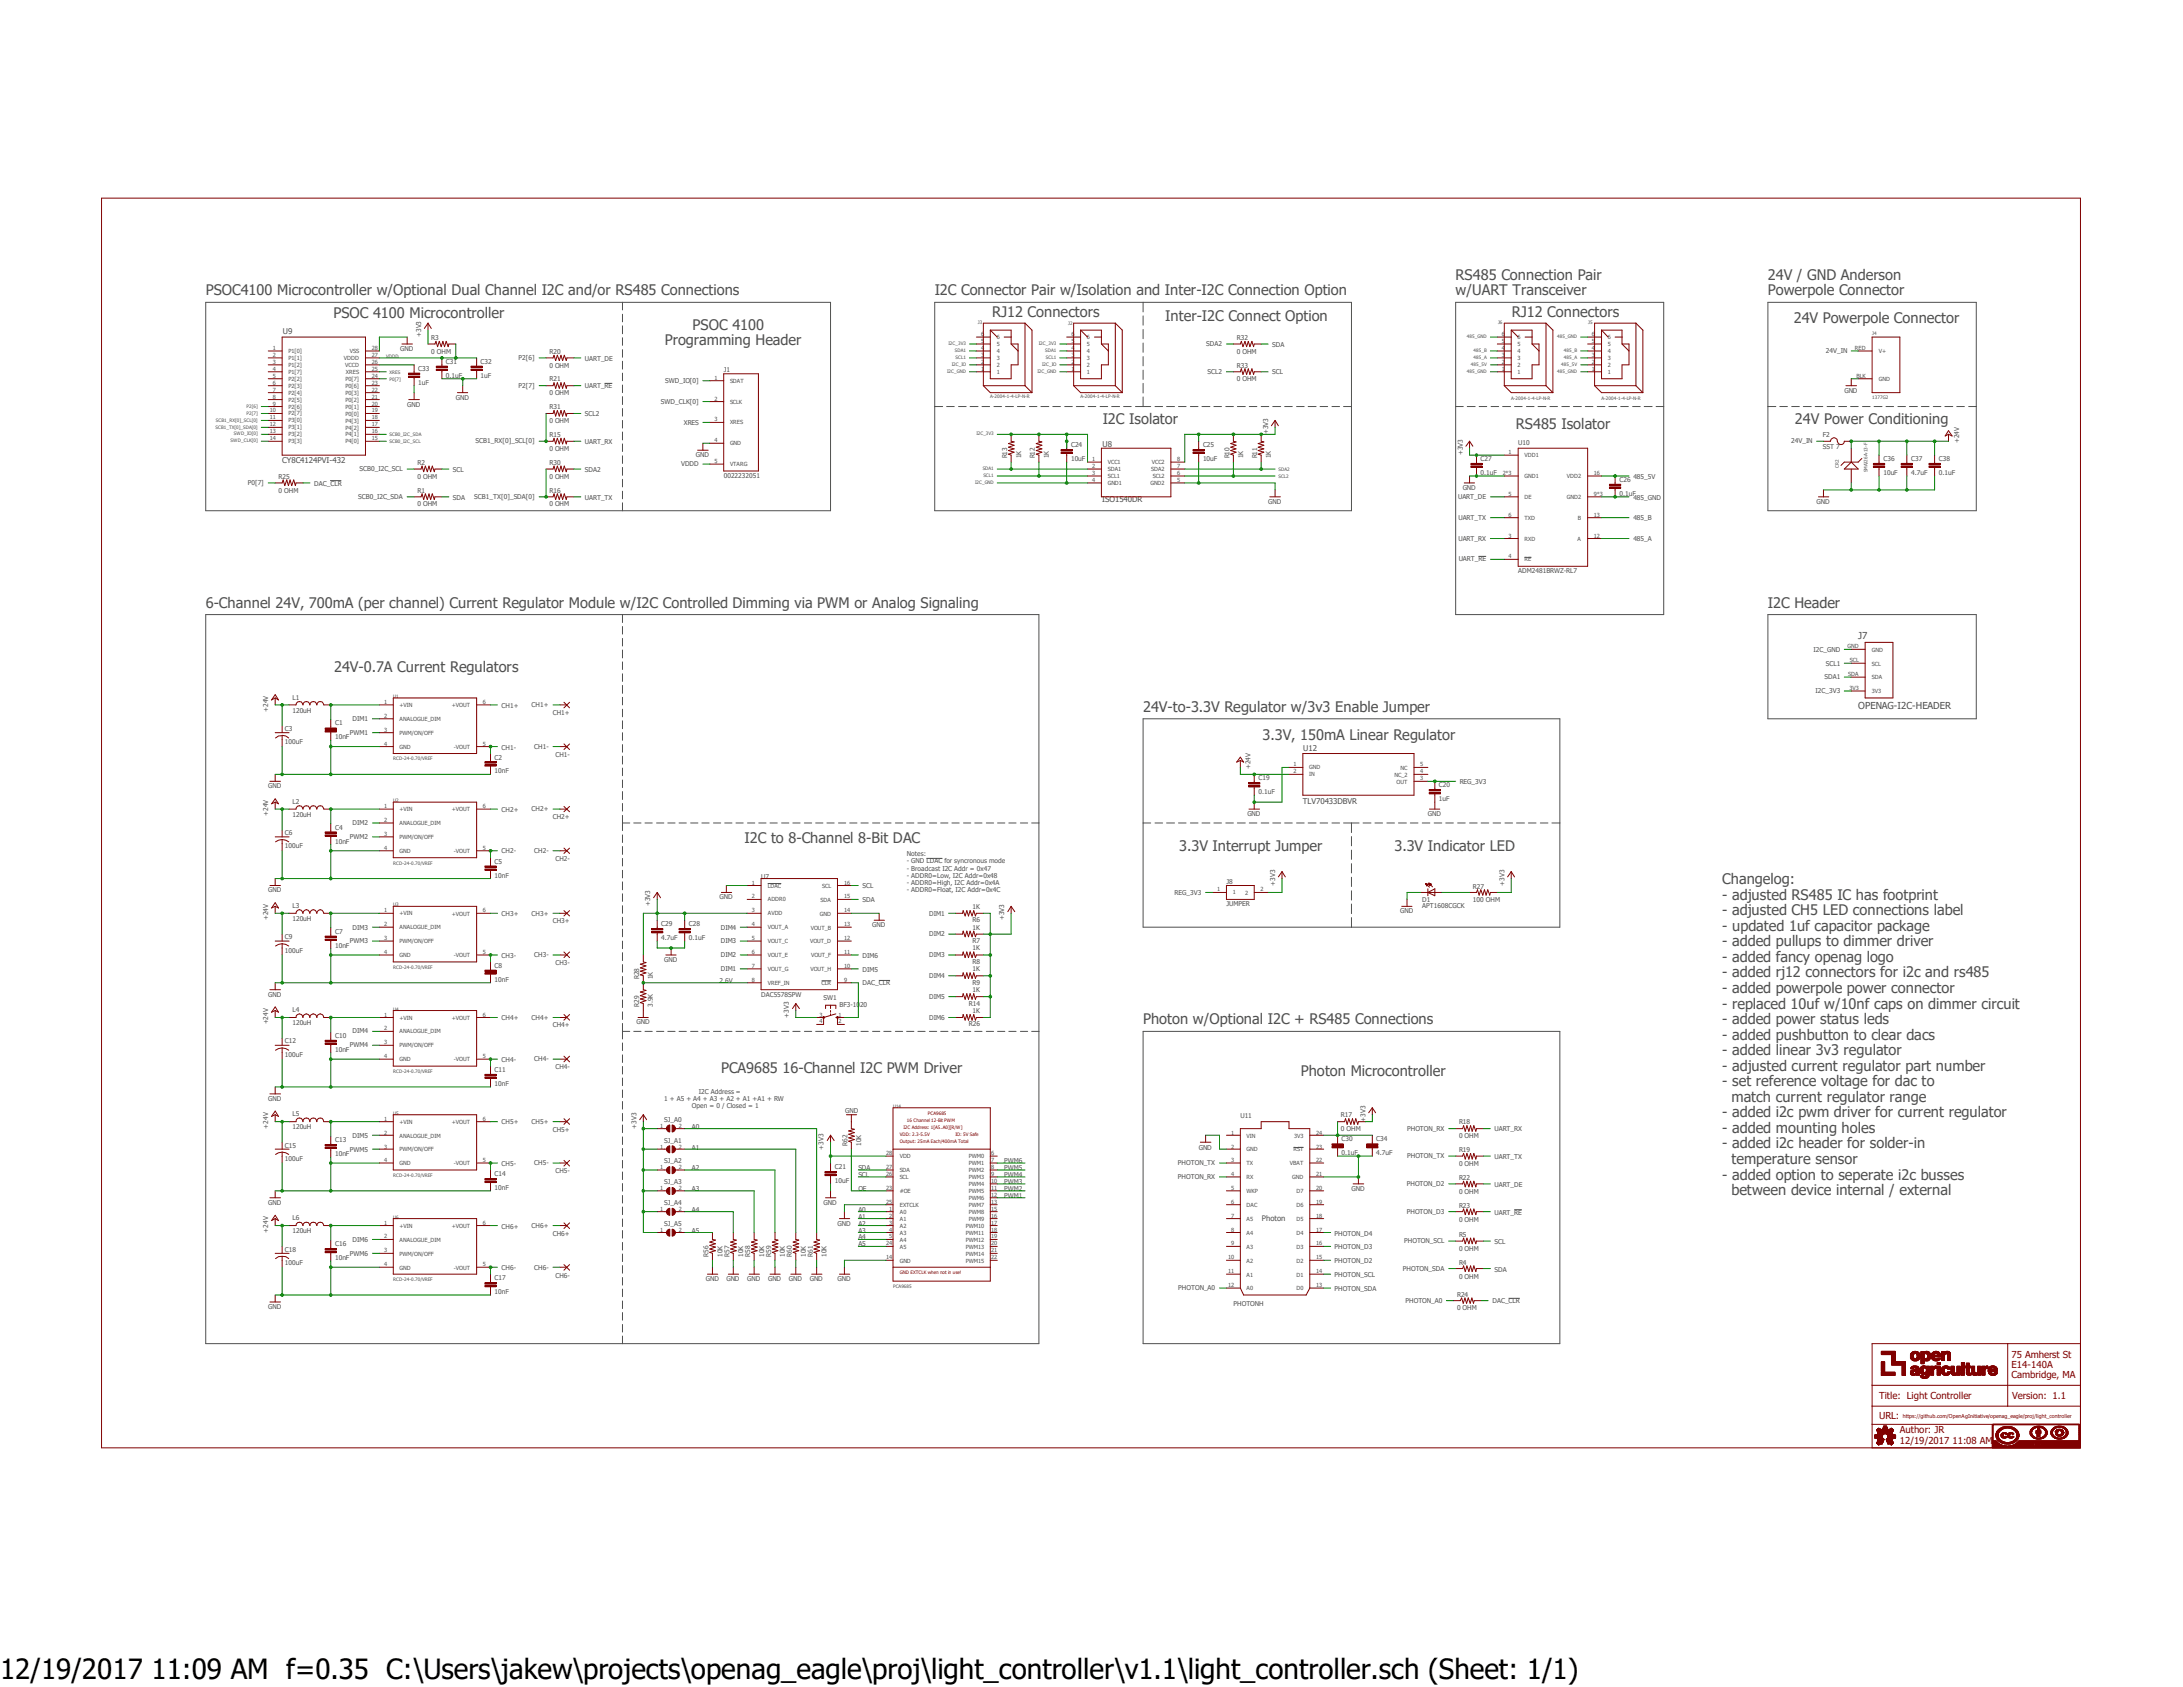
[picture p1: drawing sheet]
<svg xmlns="http://www.w3.org/2000/svg" width="279mm" height="216mm" viewBox="0 0 279 216" stroke-linecap="round" stroke-linejoin="round" font-family="sans-serif">
<defs><g id="words">
<text font-size="3.6" x="0" y="214.9">12/19/2017 11:09 AM f=0.35 C:\Users\jakew\projects\openag_eagle\proj\light_controller\v1.1\light_controller.sch (Sheet: 1/1)</text>
<g font-size="1.9" fill="#505050">
<text x="186.3" y="35.8">RS485 Connection Pair</text>
<text x="226.3" y="35.8">24V / GND Anderson</text>
<text x="26.3" y="37.8">PSOC4100 Microcontroller w/Optional Dual Channel I2C and/or RS485 Connections</text>
<text x="42.7" y="40.6">PSOC 4100 Microcontroller</text>
<text x="119.6" y="37.8">I2C Connector Pair w/Isolation and Inter-I2C Connection Option</text>
<text x="127" y="40.6">RJ12 Connectors</text>
<text x="149.1" y="41">Inter-I2C Connect Option</text>
<text x="186.3" y="37.8">w/UART Transceiver</text>
<text x="193.5" y="40.6">RJ12 Connectors</text>
<text x="226.3" y="37.8">Powerpole Connector</text>
<text x="229.6" y="41.3">24V Powerpole Connector</text>
<text x="85.1" y="44.2">Programming Header</text>
<text x="88.6" y="42.2">PSOC 4100</text>
<text x="141.1" y="54.2">I2C Isolator</text>
<text x="194" y="54.9">RS485 Isolator</text>
<text x="229.7" y="54.3">24V Power Conditioning</text>
<text x="26.3" y="77.8">6-Channel 24V, 700mA (per channel) Current Regulator Module w/I2C Controlled Dimming via PWM or Analog Signaling</text>
<text x="226.3" y="77.8">I2C Header</text>
<text x="42.8" y="86.1">24V-0.7A Current Regulators</text>
<text x="146.3" y="91.1">24V-to-3.3V Regulator w/3v3 Enable Jumper</text>
<text x="161.6" y="94.7">3.3V, 150mA Linear Regulator</text>
<text x="95.3" y="107.9">I2C to 8-Channel 8-Bit DAC</text>
<text x="150.9" y="108.9">3.3V Interrupt Jumper</text>
<text x="178.5" y="108.9">3.3V Indicator LED</text>
<text x="220.4" y="113.2">Changelog:</text>
<text x="220.4" y="115.1">- adjusted RS485 IC has footprint</text>
<text x="220.4" y="117.1">- adjusted CH5 LED connections label</text>
<text x="220.4" y="119.1">- updated 1uf capacitor package</text>
<text x="220.4" y="121.1">- added pullups to dimmer driver</text>
<text x="220.4" y="123.1">- added fancy openag logo</text>
<text x="220.4" y="125.1">- added rj12 connectors for i2c and rs485</text>
<text x="146.3" y="131.1">Photon w/Optional I2C + RS485 Connections</text>
<text x="220.4" y="127.1">- added powerpole power connector</text>
<text x="220.4" y="129.1">- replaced 10uf w/10nf caps on dimmer circuit</text>
<text x="220.4" y="131.1">- added power status leds</text>
<text x="92.3" y="137.3">PCA9685 16-Channel I2C PWM Driver</text>
<text x="166.5" y="137.8">Photon Microcontroller</text>
<text x="220.4" y="133.1">- added pushbutton to clear dacs</text>
<text x="220.4" y="135">- added linear 3v3 regulator</text>
<text x="220.4" y="137">- adjusted current regulator part number</text>
<text x="220.4" y="139">- set reference voltage for dac to</text>
<text x="220.4" y="143">- added i2c pwm driver for current regulator</text>
<text x="221.6" y="141">match current regulator range</text>
<text x="220.4" y="145">- added mounting holes</text>
<text x="220.4" y="147">- added i2c header for solder-in</text>
<text x="221.6" y="149">temperature sensor</text>
<text x="220.4" y="151">- added option to seperate i2c busses</text>
<text x="221.6" y="152.9">between device internal / external</text>
</g>
<g font-size="1.2" fill="#505050">
<text x="237.8" y="81.8">J7</text>
<text x="237.8" y="90.8">OPENAG-I2C-HEADER</text>
</g>
<g font-size="1.2" fill="#800000">
<text x="257.5" y="173.8">75 Amherst St</text>
<text x="240.5" y="179.1">Title: Light Controller</text>
<text x="257.5" y="175.1">E14-140A</text>
<text x="257.5" y="176.4">Cambridge, MA</text>
<text x="257.6" y="179.1">Version: 1.1</text>
<text x="240.5" y="181.6">URL:</text>
<text x="243.2" y="183.4">Author: JR</text>
<text x="243.2" y="184.8">12/19/2017 11:08 AM</text>
</g>
<g font-size="1" fill="#505050">
<text x="36.2" y="42.8">U9</text>
<text x="36.1" y="59.3">CY8C4124PVI-432</text>
<text x="141.1" y="57.2">U8</text>
<text x="141.1" y="64.3">ISO1540DR</text>
<text x="166.8" y="96.1">U12</text>
<text x="166.8" y="102.9">TLV70433DBVR</text>
<text x="161.5" y="156.3">Photon</text>
</g>
<g font-size=".8" fill="#505050">
<text x="51.2" y="44.9">GND</text>
<text x="53.5" y="47.5">C33</text>
<text x="53.9" y="43.1" transform="rotate(-90 53.9 43.1)">+3V3</text>
<text x="55.2" y="45.3">0 OHM</text>
<text x="55.2" y="43.5">R3</text>
<text x="57.1" y="46.6">C31</text>
<text x="61.5" y="46.6">C32</text>
<text x="66.4" y="46.1">P2[6]</text>
<text x="70.3" y="47">0 OHM</text>
<text x="70.3" y="45.3">R20</text>
<text x="74.8" y="46.1">UART_DE</text>
<text x="92.6" y="47.6">J1</text>
<text x="154.4" y="44.3">SDA2</text>
<text x="154.6" y="47.9">SCL2</text>
<text x="158.3" y="45.3">0 OHM</text>
<text x="158.3" y="43.5">R32</text>
<text x="158.3" y="47.1">R33</text>
<text x="162.8" y="47.9">SCL</text>
<text x="162.8" y="44.4">SDA</text>
<text x="233.7" y="45.2">24V_IN</text>
<text x="52.1" y="52">GND</text>
<text x="53.5" y="49.2">1uF</text>
<text x="57.1" y="48.3">0.1uF</text>
<text x="58.3" y="51.1">GND</text>
<text x="61.5" y="48.3">1uF</text>
<text x="66.4" y="49.6">P2[7]</text>
<text x="70.3" y="50.6">0 OHM</text>
<text x="70.3" y="48.8">R21</text>
<text x="70.3" y="52.4">R31</text>
<text x="74.8" y="49.7">UART_RE</text>
<text x="74.8" y="53.3">SCL2</text>
<text x="84.6" y="51.7">SWD_CLK[0]</text>
<text x="85.1" y="49">SWD_IO[0]</text>
<text x="158.3" y="48.8">0 OHM</text>
<text x="236.1" y="50.3">GND</text>
<text x="53.4" y="59.5">R2</text>
<text x="60.9" y="56.7">SCB1_RX[0]_SCL[0]</text>
<text x="70.3" y="57.7">0 OHM</text>
<text x="70.3" y="54.1">0 OHM</text>
<text x="70.3" y="55.9">R15</text>
<text x="70.3" y="59.5">R30</text>
<text x="74.8" y="56.8">UART_RX</text>
<text x="87.2" y="59.7">VDDD</text>
<text x="87.5" y="54.4">XRES</text>
<text x="89.1" y="58.5">GND</text>
<text x="128.9" y="58.7" transform="rotate(-90 128.9 58.7)">R13</text>
<text x="130.7" y="58.7" transform="rotate(-90 130.7 58.7)">1K</text>
<text x="132.5" y="58.7" transform="rotate(-90 132.5 58.7)">R12</text>
<text x="134.2" y="58.7" transform="rotate(-90 134.2 58.7)">1K</text>
<text x="137.1" y="59">10uF</text>
<text x="137.1" y="57.2">C24</text>
<text x="154" y="59">10uF</text>
<text x="154" y="57.2">C25</text>
<text x="157.4" y="58.7" transform="rotate(-90 157.4 58.7)">R10</text>
<text x="159.1" y="58.7" transform="rotate(-90 159.1 58.7)">1K</text>
<text x="160.9" y="58.7" transform="rotate(-90 160.9 58.7)">R11</text>
<text x="162.3" y="55.6" transform="rotate(-90 162.3 55.6)">+3V3</text>
<text x="162.7" y="58.7" transform="rotate(-90 162.7 58.7)">1K</text>
<text x="187.2" y="58.3" transform="rotate(-90 187.2 58.3)">+3V3</text>
<text x="189.5" y="59">C27</text>
<text x="194.3" y="56.9">U10</text>
<text x="229.2" y="56.7">24V_IN</text>
<text x="233.3" y="57.5">SST 7</text>
<text x="233.3" y="56">F2</text>
<text x="241.1" y="59">C36</text>
<text x="244.6" y="59">C37</text>
<text x="248.2" y="59">C38</text>
<text x="250.7" y="56.7" transform="rotate(-90 250.7 56.7)">+24V</text>
<text x="31.7" y="62.1">P0[7]</text>
<text x="35.6" y="63">0 OHM</text>
<text x="35.6" y="61.3">R25</text>
<text x="40.2" y="62.1">DAC_CLR</text>
<text x="45.8" y="63.8">SCB0_I2C_SDA</text>
<text x="46" y="60.3">SCB0_I2C_SCL</text>
<text x="53.4" y="64.8">0 OHM</text>
<text x="53.4" y="61.3">0 OHM</text>
<text x="53.4" y="63">R1</text>
<text x="58" y="60.4">SCL</text>
<text x="58" y="63.9">SDA</text>
<text x="60.7" y="63.8">SCB1_TX[0]_SDA[0]</text>
<text x="70.3" y="64.8">0 OHM</text>
<text x="70.3" y="61.3">0 OHM</text>
<text x="70.3" y="63">R16</text>
<text x="74.8" y="63.9">UART_TX</text>
<text x="74.8" y="60.4">SDA2</text>
<text x="92.6" y="61.2">0022232051</text>
<text x="162.3" y="64.5">GND</text>
<text x="186.6" y="63.8">UART_DE</text>
<text x="187.2" y="62.7">GND</text>
<text x="189.5" y="60.8">0.1uF</text>
<text x="207.3" y="63.5">0.1uF</text>
<text x="207.3" y="61.7">C26</text>
<text x="209.1" y="61.3">485_5V</text>
<text x="209.1" y="63.9">485_GND</text>
<text x="232.5" y="64.5">GND</text>
<text x="241.1" y="60.8">10uF</text>
<text x="244.6" y="60.8">4.7uF</text>
<text x="248.2" y="60.8">0.1uF</text>
<text x="186.7" y="66.5">UART_TX</text>
<text x="186.7" y="69.2">UART_RX</text>
<text x="186.7" y="71.8">UART_RE</text>
<text x="209.1" y="66.6">485_B</text>
<text x="209.1" y="69.3">485_A</text>
<text x="194.3" y="73.4">ADM2481BRWZ-RL7</text>
<text x="232.1" y="83.4">I2C_GND</text>
<text x="37.4" y="89.5">L1</text>
<text x="232.4" y="88.7">I2C_3V3</text>
<text x="233.5" y="87">SDA1</text>
<text x="233.7" y="85.2">SCL1</text>
<text x="34.3" y="91.1" transform="rotate(-90 34.3 91.1)">+24V</text>
<text x="36.5" y="95.3">100uF</text>
<text x="36.5" y="93.6">C3</text>
<text x="37.4" y="91.2">120uH</text>
<text x="42.9" y="94.6">10nF</text>
<text x="42.9" y="92.8">C1</text>
<text x="44.8" y="94.1">PWM1</text>
<text x="45.1" y="92.3">DIM1</text>
<text x="64.2" y="90.6">CH1+</text>
<text x="64.2" y="95.9">CH1-</text>
<text x="68" y="90.5">CH1+</text>
<text x="68.4" y="95.8">CH1-</text>
<text x="70.7" y="91.5">CH1+</text>
<text x="34.3" y="100.9">GND</text>
<text x="63.3" y="99">10nF</text>
<text x="63.3" y="97.2">C2</text>
<text x="71.1" y="96.9">CH1-</text>
<text x="160.1" y="98.5" transform="rotate(-90 160.1 98.5)">+24V</text>
<text x="161.1" y="101.6">0.1uF</text>
<text x="161.1" y="99.9">C19</text>
<text x="184.2" y="100.8">C20</text>
<text x="186.8" y="100.4">REG_3V3</text>
<text x="34.3" y="104.4" transform="rotate(-90 34.3 104.4)">+24V</text>
<text x="36.5" y="106.9">C6</text>
<text x="37.4" y="104.5">120uH</text>
<text x="37.4" y="102.8">L2</text>
<text x="42.9" y="108">10nF</text>
<text x="42.9" y="106.2">C4</text>
<text x="44.8" y="107.4">PWM2</text>
<text x="45.1" y="105.6">DIM2</text>
<text x="64.2" y="103.9">CH2+</text>
<text x="68" y="103.8">CH2+</text>
<text x="70.7" y="104.8">CH2+</text>
<text x="159.6" y="104.4">GND</text>
<text x="182.8" y="104.4">GND</text>
<text x="184.2" y="102.5">1uF</text>
<text x="36.5" y="108.6">100uF</text>
<text x="63.3" y="112.3">10nF</text>
<text x="63.3" y="110.5">C5</text>
<text x="64.2" y="109.2">CH2-</text>
<text x="68.4" y="109.2">CH2-</text>
<text x="71.1" y="110.2">CH2-</text>
<text x="97.4" y="112.4">U7</text>
<text x="110.4" y="113.7">SCL</text>
<text x="116.1" y="109.6">Notes:</text>
<text x="116.1" y="110.5">- GND LDAC for syncronous mode</text>
<text x="116.1" y="111.4">- Broadcast I2C Addr = 0x47</text>
<text x="116.1" y="112.4">- ADDR0=Low, I2C Addr=0x48</text>
<text x="116.1" y="113.3">- ADDR0=High, I2C Addr=0x4A</text>
<text x="157" y="113.1">J8</text>
<text x="163.2" y="113.3" transform="rotate(-90 163.2 113.3)">+3V3</text>
<text x="188.5" y="113.7">R27</text>
<text x="192.5" y="113.3" transform="rotate(-90 192.5 113.3)">+3V3</text>
<text x="34.3" y="117.8" transform="rotate(-90 34.3 117.8)">+24V</text>
<text x="34.3" y="114.2">GND</text>
<text x="37.4" y="117.9">120uH</text>
<text x="37.4" y="116.2">L3</text>
<text x="42.9" y="119.5">C7</text>
<text x="45.1" y="119">DIM3</text>
<text x="64.2" y="117.2">CH3+</text>
<text x="68" y="117.2">CH3+</text>
<text x="70.7" y="118.2">CH3+</text>
<text x="83.2" y="116" transform="rotate(-90 83.2 116)">+3V3</text>
<text x="84.6" y="118.5">C29</text>
<text x="88.2" y="118.5">C28</text>
<text x="92.1" y="115.1">GND</text>
<text x="92.2" y="119">DIM4</text>
<text x="110.4" y="115.4">SDA</text>
<text x="111.6" y="118.7">GND</text>
<text x="116.1" y="114.2">- ADDR0=Float, I2C Addr=0x4C</text>
<text x="118.9" y="117.2">DIM1</text>
<text x="118.9" y="119.8">DIM2</text>
<text x="124.5" y="116.3">1K</text>
<text x="124.5" y="119">1K</text>
<text x="124.5" y="118">R6</text>
<text x="128.5" y="117.8" transform="rotate(-90 128.5 117.8)">+3V3</text>
<text x="150.3" y="114.5">REG_3V3</text>
<text x="157" y="116">JUMPER</text>
<text x="179.2" y="116.9">GND</text>
<text x="182" y="116.2">APT1608CGCK</text>
<text x="182" y="115.4">D1</text>
<text x="188.5" y="115.4">100 OHM</text>
<text x="36.5" y="121.9">100uF</text>
<text x="36.5" y="120.2">C9</text>
<text x="42.9" y="121.3">10nF</text>
<text x="44.8" y="120.7">PWM3</text>
<text x="63.3" y="125.7">10nF</text>
<text x="63.3" y="123.9">C8</text>
<text x="64.2" y="122.6">CH3-</text>
<text x="68.4" y="122.5">CH3-</text>
<text x="71.1" y="123.5">CH3-</text>
<text x="81.8" y="125.3" transform="rotate(-90 81.8 125.3)">R28</text>
<text x="83.6" y="125.3" transform="rotate(-90 83.6 125.3)">1K</text>
<text x="84.6" y="120.3">4.7uF</text>
<text x="85" y="123.1">GND</text>
<text x="88.2" y="120.3">0.1uF</text>
<text x="92.1" y="125.8">2.6V</text>
<text x="92.2" y="124.3">DIM1</text>
<text x="92.2" y="122.5">DIM2</text>
<text x="92.2" y="120.7">DIM3</text>
<text x="110.4" y="124.3">DIM5</text>
<text x="110.4" y="122.6">DIM6</text>
<text x="118.9" y="122.5">DIM3</text>
<text x="118.9" y="125.1">DIM4</text>
<text x="124.5" y="121.6">1K</text>
<text x="124.5" y="124.3">1K</text>
<text x="124.5" y="120.7">R7</text>
<text x="124.5" y="123.4">R8</text>
<text x="34.3" y="131.1" transform="rotate(-90 34.3 131.1)">+24V</text>
<text x="34.3" y="127.6">GND</text>
<text x="37.4" y="131.2">120uH</text>
<text x="37.4" y="129.5">L4</text>
<text x="64.2" y="130.6">CH4+</text>
<text x="68" y="130.5">CH4+</text>
<text x="70.7" y="131.5">CH4+</text>
<text x="81.5" y="131.1">GND</text>
<text x="81.8" y="128.9" transform="rotate(-90 81.8 128.9)">R29</text>
<text x="83.6" y="128.9" transform="rotate(-90 83.6 128.9)">3.9K</text>
<text x="97.4" y="127.6">DAC5578SPW</text>
<text x="101" y="130.2" transform="rotate(-90 101 130.2)">+3V3</text>
<text x="105.4" y="128">SW1</text>
<text x="107.4" y="128.9">BF3-1020</text>
<text x="110.4" y="126.1">DAC_CLR</text>
<text x="118.9" y="127.8">DIM5</text>
<text x="118.9" y="130.5">DIM6</text>
<text x="124" y="128.7">R14</text>
<text x="124" y="131.4">R26</text>
<text x="124.5" y="126.9">1K</text>
<text x="124.5" y="129.6">1K</text>
<text x="124.5" y="126">R9</text>
<text x="36.5" y="135.2">100uF</text>
<text x="36.5" y="133.5">C12</text>
<text x="42.9" y="134.6">10nF</text>
<text x="42.9" y="132.8">C10</text>
<text x="44.8" y="134">PWM4</text>
<text x="45.1" y="132.3">DIM4</text>
<text x="63.3" y="137.2">C11</text>
<text x="64.2" y="135.9">CH4-</text>
<text x="68.4" y="135.8">CH4-</text>
<text x="71.1" y="136.8">CH4-</text>
<text x="34.3" y="140.9">GND</text>
<text x="37.4" y="142.8">L5</text>
<text x="63.3" y="138.9">10nF</text>
<text x="64.2" y="143.9">CH5+</text>
<text x="68" y="143.8">CH5+</text>
<text x="85" y="140.9">1 + A5 + A4 + A3 + A2 + A1 +A1 + RW</text>
<text x="85" y="143.6">SJ_A0</text>
<text x="88.6" y="141.8">Open = 0 / Closed = 1</text>
<text x="89.5" y="140">I2C Address =</text>
<text x="108.2" y="142.4">GND</text>
<text x="158.8" y="143.1">U11</text>
<text x="171.6" y="143">R17</text>
<text x="174.8" y="143.6" transform="rotate(-90 174.8 143.6)">+3V3</text>
<text x="186.7" y="143.9">R18</text>
<text x="34.3" y="144.4" transform="rotate(-90 34.3 144.4)">+24V</text>
<text x="36.5" y="148.6">100uF</text>
<text x="36.5" y="146.9">C15</text>
<text x="37.4" y="144.5">120uH</text>
<text x="42.9" y="147.9">10nF</text>
<text x="42.9" y="146.1">C13</text>
<text x="44.8" y="147.4">PWM5</text>
<text x="45.1" y="145.6">DIM5</text>
<text x="64.2" y="149.2">CH5-</text>
<text x="68.4" y="149.1">CH5-</text>
<text x="70.7" y="144.8">CH5+</text>
<text x="81.5" y="144.4" transform="rotate(-90 81.5 144.4)">+3V3</text>
<text x="85" y="146.2">SJ_A1</text>
<text x="85" y="148.8">SJ_A2</text>
<text x="88.6" y="144.4">A0</text>
<text x="88.6" y="147.1">A1</text>
<text x="88.6" y="149.7">A2</text>
<text x="105.4" y="147.1" transform="rotate(-90 105.4 147.1)">+3V3</text>
<text x="106.9" y="149.6">C21</text>
<text x="108.5" y="146.6" transform="rotate(-90 108.5 146.6)">R62</text>
<text x="109.9" y="149.7">SDA</text>
<text x="110.2" y="146.6" transform="rotate(-90 110.2 146.6)">10K</text>
<text x="128.5" y="149.7">PWM5</text>
<text x="128.5" y="148.8">PWM6</text>
<text x="150.8" y="149.1">PHOTON_TX</text>
<text x="153.4" y="147.1">GND</text>
<text x="171.6" y="144.8">0 OHM</text>
<text x="171.7" y="147.8">0.1uF</text>
<text x="171.7" y="146.1">C30</text>
<text x="176.2" y="147.8">4.7uF</text>
<text x="176.2" y="146.1">C34</text>
<text x="180.1" y="148.3">PHOTON_TX</text>
<text x="180.1" y="144.7">PHOTON_RX</text>
<text x="186.7" y="145.7">0 OHM</text>
<text x="186.7" y="149.2">0 OHM</text>
<text x="186.7" y="147.5">R19</text>
<text x="191.3" y="148.3">UART_TX</text>
<text x="191.3" y="144.8">UART_RX</text>
<text x="34.3" y="154.2">GND</text>
<text x="63.3" y="152.3">10nF</text>
<text x="63.3" y="150.5">C14</text>
<text x="71.1" y="150.2">CH5-</text>
<text x="85" y="151.5">SJ_A3</text>
<text x="85" y="154.2">SJ_A4</text>
<text x="88.6" y="152.4">A3</text>
<text x="88.6" y="155.1">A4</text>
<text x="105.4" y="154.2">GND</text>
<text x="106.9" y="151.4">10uF</text>
<text x="109.9" y="150.6">SCL</text>
<text x="109.9" y="155.1">A0</text>
<text x="109.9" y="156">A1</text>
<text x="109.9" y="152.4">OE</text>
<text x="128.5" y="153.3">PWM1</text>
<text x="128.5" y="152.4">PWM2</text>
<text x="128.5" y="151.5">PWM3</text>
<text x="128.5" y="150.6">PWM4</text>
<text x="150.8" y="150.9">PHOTON_RX</text>
<text x="173" y="152.4">GND</text>
<text x="180.1" y="155.4">PHOTON_D3</text>
<text x="180.1" y="151.8">PHOTON_D2</text>
<text x="186.7" y="152.8">0 OHM</text>
<text x="186.7" y="151">R22</text>
<text x="186.7" y="154.6">R23</text>
<text x="191.3" y="151.9">UART_DE</text>
<text x="191.3" y="155.5">UART_RE</text>
<text x="34.3" y="157.7" transform="rotate(-90 34.3 157.7)">+24V</text>
<text x="36.5" y="161.9">100uF</text>
<text x="36.5" y="160.2">C18</text>
<text x="37.4" y="157.8">120uH</text>
<text x="37.4" y="156.2">L6</text>
<text x="42.9" y="161.3">10nF</text>
<text x="42.9" y="159.5">C16</text>
<text x="44.8" y="160.7">PWM6</text>
<text x="45.1" y="158.9">DIM6</text>
<text x="64.2" y="157.2">CH6+</text>
<text x="68" y="157.1">CH6+</text>
<text x="70.7" y="158.2">CH6+</text>
<text x="85" y="156.9">SJ_A5</text>
<text x="88.6" y="157.7">A5</text>
<text x="90.7" y="160.9" transform="rotate(-90 90.7 160.9)">R56</text>
<text x="92.5" y="160.9" transform="rotate(-90 92.5 160.9)">10K</text>
<text x="93.3" y="160.9" transform="rotate(-90 93.3 160.9)">R57</text>
<text x="95.1" y="160.9" transform="rotate(-90 95.1 160.9)">10K</text>
<text x="96" y="160.9" transform="rotate(-90 96 160.9)">R58</text>
<text x="97.8" y="160.9" transform="rotate(-90 97.8 160.9)">10K</text>
<text x="98.7" y="160.9" transform="rotate(-90 98.7 160.9)">R59</text>
<text x="100.5" y="160.9" transform="rotate(-90 100.5 160.9)">10K</text>
<text x="101.4" y="160.9" transform="rotate(-90 101.4 160.9)">R60</text>
<text x="103.1" y="160.9" transform="rotate(-90 103.1 160.9)">10K</text>
<text x="104" y="160.9" transform="rotate(-90 104 160.9)">R61</text>
<text x="105.8" y="160.9" transform="rotate(-90 105.8 160.9)">10K</text>
<text x="107.2" y="156.9">GND</text>
<text x="109.9" y="156.9">A2</text>
<text x="109.9" y="157.7">A3</text>
<text x="109.9" y="158.6">A4</text>
<text x="109.9" y="159.5">A5</text>
<text x="170.8" y="158.1">PHOTON_D4</text>
<text x="170.8" y="159.9">PHOTON_D3</text>
<text x="170.8" y="161.7">PHOTON_D2</text>
<text x="179.7" y="159.1">PHOTON_SCL</text>
<text x="186.7" y="160.1">0 OHM</text>
<text x="186.7" y="156.3">0 OHM</text>
<text x="186.7" y="161.8">R4</text>
<text x="186.7" y="158.3">R5</text>
<text x="191.3" y="159.2">SCL</text>
<text x="34.3" y="167.5">GND</text>
<text x="63.3" y="165.6">10nF</text>
<text x="63.3" y="163.8">C17</text>
<text x="64.2" y="162.6">CH6-</text>
<text x="68.4" y="162.5">CH6-</text>
<text x="71.1" y="163.5">CH6-</text>
<text x="90.3" y="164">GND</text>
<text x="93" y="164">GND</text>
<text x="95.6" y="164">GND</text>
<text x="98.3" y="164">GND</text>
<text x="101" y="164">GND</text>
<text x="103.6" y="164">GND</text>
<text x="107.2" y="164">GND</text>
<text x="150.8" y="165.1">PHOTON_A0</text>
<text x="157.9" y="167.1">PHOTONH</text>
<text x="170.8" y="165.2">PHOTON_SDA</text>
<text x="170.8" y="163.5">PHOTON_SCL</text>
<text x="179.5" y="162.7">PHOTON_SDA</text>
<text x="179.9" y="166.8">PHOTON_A0</text>
<text x="186.5" y="167.7">0 OHM</text>
<text x="186.5" y="166">R24</text>
<text x="186.7" y="163.6">0 OHM</text>
<text x="191" y="166.8">DAC_CLR</text>
<text x="191.3" y="162.7">SDA</text>
</g>
<g font-size=".7" fill="#505050">
<text x="34.9" y="44.8">1</text>
<text x="34.9" y="45.7">2</text>
<text x="34.9" y="46.6">3</text>
<text x="34.9" y="47.5">4</text>
<text x="36.9" y="45.2">P1[0]</text>
<text x="36.9" y="46.1">P1[1]</text>
<text x="36.9" y="46.9">P1[2]</text>
<text x="36.9" y="47.8">P1[7]</text>
<text x="44" y="46.1">VDDD</text>
<text x="44.2" y="47">VCCD</text>
<text x="44.3" y="47.9">XRES</text>
<text x="44.8" y="45.2">VSS</text>
<text x="47.6" y="47.5">25</text>
<text x="47.6" y="46.6">26</text>
<text x="47.6" y="45.7">27</text>
<text x="47.6" y="44.8">28</text>
<text x="125.6" y="47.5">1</text>
<text x="125.6" y="46.6">2</text>
<text x="125.6" y="45.7">3</text>
<text x="125.6" y="44.8">4</text>
<text x="125.6" y="43.9">5</text>
<text x="125.6" y="43">6</text>
<text x="127.6" y="47.8">1</text>
<text x="127.6" y="46.9">2</text>
<text x="127.6" y="46.1">3</text>
<text x="127.6" y="45.2">4</text>
<text x="127.6" y="44.3">5</text>
<text x="127.6" y="43.4">6</text>
<text x="137.1" y="47.5">1</text>
<text x="137.1" y="46.6">2</text>
<text x="137.1" y="45.7">3</text>
<text x="137.1" y="44.8">4</text>
<text x="137.1" y="43.9">5</text>
<text x="137.1" y="43">6</text>
<text x="139.1" y="47.8">1</text>
<text x="139.1" y="46.9">2</text>
<text x="139.1" y="46.1">3</text>
<text x="139.1" y="45.2">4</text>
<text x="139.1" y="44.3">5</text>
<text x="139.1" y="43.4">6</text>
<text x="192.2" y="47.5">1</text>
<text x="192.2" y="46.6">2</text>
<text x="192.2" y="45.7">3</text>
<text x="192.2" y="44.8">4</text>
<text x="192.2" y="43.9">5</text>
<text x="192.2" y="43">6</text>
<text x="194.2" y="47.8">1</text>
<text x="194.2" y="46.9">2</text>
<text x="194.2" y="46.1">3</text>
<text x="194.2" y="45.2">4</text>
<text x="194.2" y="44.3">5</text>
<text x="194.2" y="43.4">6</text>
<text x="203.8" y="47.5">1</text>
<text x="203.8" y="46.6">2</text>
<text x="203.8" y="45.7">3</text>
<text x="203.8" y="44.8">4</text>
<text x="203.8" y="43.9">5</text>
<text x="203.8" y="43">6</text>
<text x="205.8" y="47.8">1</text>
<text x="205.8" y="46.9">2</text>
<text x="205.8" y="46.1">3</text>
<text x="205.8" y="45.2">4</text>
<text x="205.8" y="44.3">5</text>
<text x="205.8" y="43.4">6</text>
<text x="237.4" y="44.8">RED</text>
<text x="240.5" y="45.2">V+</text>
<text x="34.5" y="52.8">10</text>
<text x="34.5" y="53.7">11</text>
<text x="34.9" y="48.3">5</text>
<text x="34.9" y="49.2">6</text>
<text x="34.9" y="50.1">7</text>
<text x="34.9" y="51">8</text>
<text x="34.9" y="51.9">9</text>
<text x="36.9" y="48.7">P2[2]</text>
<text x="36.9" y="49.6">P2[3]</text>
<text x="36.9" y="50.5">P2[4]</text>
<text x="36.9" y="51.4">P2[5]</text>
<text x="36.9" y="52.3">P2[6]</text>
<text x="36.9" y="53.2">P2[7]</text>
<text x="44.2" y="53.2">P0[0]</text>
<text x="44.2" y="52.3">P0[1]</text>
<text x="44.2" y="51.4">P0[2]</text>
<text x="44.2" y="50.5">P0[3]</text>
<text x="44.2" y="49.7">P0[6]</text>
<text x="44.2" y="48.8">P0[7]</text>
<text x="47.6" y="53.7">18</text>
<text x="47.6" y="52.8">19</text>
<text x="47.6" y="51.9">20</text>
<text x="47.6" y="51">21</text>
<text x="47.6" y="50.1">22</text>
<text x="47.6" y="49.2">23</text>
<text x="47.6" y="48.3">24</text>
<text x="91.4" y="48.6">1</text>
<text x="91.4" y="51.3">2</text>
<text x="91.4" y="53.9">3</text>
<text x="93.4" y="49">SDAT</text>
<text x="93.4" y="51.6">SCLK</text>
<text x="237.6" y="48.3">BLK</text>
<text x="240.5" y="48.7">GND</text>
<text x="34.5" y="54.6">12</text>
<text x="34.5" y="55.5">13</text>
<text x="34.5" y="56.3">14</text>
<text x="36.9" y="54.1">P3[0]</text>
<text x="36.9" y="55">P3[1]</text>
<text x="36.9" y="55.8">P3[2]</text>
<text x="36.9" y="56.7">P3[3]</text>
<text x="44.2" y="56.7">P4[0]</text>
<text x="44.2" y="55.8">P4[1]</text>
<text x="44.2" y="55">P4[2]</text>
<text x="44.2" y="54.1">P4[3]</text>
<text x="47.6" y="56.3">15</text>
<text x="47.6" y="55.5">16</text>
<text x="47.6" y="54.6">17</text>
<text x="91.4" y="56.6">4</text>
<text x="91.4" y="59.3">5</text>
<text x="93.4" y="54.3">XRES</text>
<text x="93.4" y="57">GND</text>
<text x="93.4" y="59.6">VTARG</text>
<text x="139.8" y="59">1</text>
<text x="139.8" y="59.9">2</text>
<text x="141.8" y="59.4">VCC1</text>
<text x="147.4" y="59.4">VCC2</text>
<text x="150.7" y="59.9">7</text>
<text x="150.7" y="59">8</text>
<text x="193.1" y="58.1">1</text>
<text x="195.1" y="58.5">VDD1</text>
<text x="139.8" y="60.8">3</text>
<text x="139.8" y="61.7">4</text>
<text x="141.8" y="60.3">SDA1</text>
<text x="141.8" y="61.2">SCL1</text>
<text x="141.8" y="62.1">GND1</text>
<text x="147.2" y="62.1">GND2</text>
<text x="147.3" y="60.3">SDA2</text>
<text x="147.5" y="61.2">SCL2</text>
<text x="150.7" y="61.7">5</text>
<text x="150.7" y="60.8">6</text>
<text x="192.3" y="60.8">2*3</text>
<text x="193.1" y="63.5">5</text>
<text x="195.1" y="63.8">DE</text>
<text x="195.1" y="61.2">GND1</text>
<text x="200.5" y="63.8">GND2</text>
<text x="200.5" y="61.2">VDD2</text>
<text x="204" y="63.5">9*3</text>
<text x="204" y="60.8">16</text>
<text x="193.1" y="66.1">6</text>
<text x="193.1" y="68.8">3</text>
<text x="193.1" y="71.5">4</text>
<text x="195.1" y="66.5">TXD</text>
<text x="195.1" y="69.2">RXD</text>
<text x="195.1" y="71.8">RE</text>
<text x="201.9" y="69.2">A</text>
<text x="201.9" y="66.5">B</text>
<text x="204" y="66.1">13</text>
<text x="204" y="68.8">12</text>
<text x="236.5" y="83">GND</text>
<text x="239.6" y="83.4">GND</text>
<text x="236.6" y="86.5">SDA</text>
<text x="236.7" y="88.3">3V3</text>
<text x="236.8" y="84.8">SCL</text>
<text x="239.6" y="85.2">SCL</text>
<text x="239.6" y="87">SDA</text>
<text x="239.6" y="88.7">3V3</text>
<text x="49.2" y="90.1">1</text>
<text x="49.2" y="91.9">2</text>
<text x="49.2" y="93.6">3</text>
<text x="49.2" y="95.4">4</text>
<text x="51.1" y="90.5">+VIN</text>
<text x="51.1" y="92.3">ANALOGUE_DIM</text>
<text x="51.1" y="94.1">PWM/ON/OFF</text>
<text x="51.1" y="95.8">GND</text>
<text x="57.8" y="90.5">+VOUT</text>
<text x="58.1" y="95.8">-VOUT</text>
<text x="61.8" y="95.4">5</text>
<text x="61.8" y="90.1">6</text>
<text x="165.6" y="98.1">1</text>
<text x="165.6" y="99">2</text>
<text x="167.6" y="98.5">GND</text>
<text x="167.6" y="99.4">IN</text>
<text x="178.5" y="99.4">NC_2</text>
<text x="178.7" y="100.3">OUT</text>
<text x="179.2" y="98.5">NC</text>
<text x="181.8" y="99.9">3</text>
<text x="181.8" y="99">4</text>
<text x="181.8" y="98.1">5</text>
<text x="49.2" y="103.4">1</text>
<text x="49.2" y="105.2">2</text>
<text x="49.2" y="107">3</text>
<text x="51.1" y="103.8">+VIN</text>
<text x="51.1" y="105.6">ANALOGUE_DIM</text>
<text x="51.1" y="107.4">PWM/ON/OFF</text>
<text x="57.8" y="103.8">+VOUT</text>
<text x="61.8" y="103.4">6</text>
<text x="49.2" y="108.8">4</text>
<text x="51.1" y="109.1">GND</text>
<text x="58.1" y="109.2">-VOUT</text>
<text x="61.8" y="108.8">5</text>
<text x="96.2" y="113.2">1</text>
<text x="98.3" y="113.6">LDAC</text>
<text x="105.2" y="113.6">SCL</text>
<text x="108" y="113.2">16</text>
<text x="49.2" y="116.8">1</text>
<text x="49.2" y="118.5">2</text>
<text x="51.1" y="117.1">+VIN</text>
<text x="51.1" y="118.9">ANALOGUE_DIM</text>
<text x="57.8" y="117.2">+VOUT</text>
<text x="61.8" y="116.8">6</text>
<text x="96.2" y="115">2</text>
<text x="96.2" y="116.8">3</text>
<text x="96.2" y="118.5">4</text>
<text x="98.3" y="115.4">ADDR0</text>
<text x="98.3" y="117.1">AVDD</text>
<text x="98.3" y="118.9">VOUT_A</text>
<text x="103.8" y="119">VOUT_B</text>
<text x="104.9" y="117.2">GND</text>
<text x="105" y="115.4">SDA</text>
<text x="108" y="118.5">13</text>
<text x="108" y="116.8">14</text>
<text x="108" y="115">15</text>
<text x="155.8" y="114.1">1</text>
<text x="157.8" y="114.5">1</text>
<text x="159.3" y="114.5">2</text>
<text x="161.3" y="114.1">2</text>
<text x="49.2" y="120.3">3</text>
<text x="49.2" y="122.1">4</text>
<text x="51.1" y="120.7">PWM/ON/OFF</text>
<text x="51.1" y="122.5">GND</text>
<text x="58.1" y="122.5">-VOUT</text>
<text x="61.8" y="122.1">5</text>
<text x="96.2" y="120.3">5</text>
<text x="96.2" y="122.1">6</text>
<text x="96.2" y="123.9">7</text>
<text x="96.2" y="125.6">8</text>
<text x="98.3" y="120.7">VOUT_C</text>
<text x="98.3" y="122.5">VOUT_E</text>
<text x="98.3" y="124.3">VOUT_G</text>
<text x="103.7" y="120.7">VOUT_D</text>
<text x="103.7" y="124.3">VOUT_H</text>
<text x="103.8" y="122.5">VOUT_F</text>
<text x="108" y="125.6">9</text>
<text x="108" y="123.9">10</text>
<text x="108" y="122.1">11</text>
<text x="108" y="120.3">12</text>
<text x="49.2" y="130.1">1</text>
<text x="49.2" y="131.9">2</text>
<text x="51.1" y="130.5">+VIN</text>
<text x="57.8" y="130.5">+VOUT</text>
<text x="61.8" y="130.1">6</text>
<text x="98.3" y="126">VREF_IN</text>
<text x="104.9" y="130.1">3</text>
<text x="104.9" y="131">4</text>
<text x="105.2" y="126.1">CLR</text>
<text x="107.3" y="130.1">1</text>
<text x="107.3" y="131">2</text>
<text x="49.2" y="133.7">3</text>
<text x="49.2" y="135.4">4</text>
<text x="51.1" y="132.3">ANALOGUE_DIM</text>
<text x="51.1" y="134">PWM/ON/OFF</text>
<text x="51.1" y="135.8">GND</text>
<text x="58.1" y="135.8">-VOUT</text>
<text x="61.8" y="135.4">5</text>
<text x="49.2" y="143.4">1</text>
<text x="51.1" y="143.8">+VIN</text>
<text x="57.8" y="143.8">+VOUT</text>
<text x="61.8" y="143.4">6</text>
<text x="49.2" y="145.2">2</text>
<text x="49.2" y="147">3</text>
<text x="49.2" y="148.8">4</text>
<text x="51.1" y="145.6">ANALOGUE_DIM</text>
<text x="51.1" y="147.4">PWM/ON/OFF</text>
<text x="51.1" y="149.1">GND</text>
<text x="58.1" y="149.1">-VOUT</text>
<text x="61.8" y="148.8">5</text>
<text x="84.5" y="144.3">1</text>
<text x="84.5" y="147">1</text>
<text x="84.5" y="149.7">1</text>
<text x="86.9" y="144.3">2</text>
<text x="86.9" y="147">2</text>
<text x="86.9" y="149.7">2</text>
<text x="113.4" y="149.7">27</text>
<text x="113.4" y="147.9">28</text>
<text x="115.1" y="148.3">VDD</text>
<text x="124" y="148.3">PWM0</text>
<text x="124" y="149.1">PWM1</text>
<text x="126.9" y="147.9">6</text>
<text x="126.9" y="148.8">7</text>
<text x="126.9" y="149.7">8</text>
<text x="157.6" y="145.2">1</text>
<text x="157.6" y="147">2</text>
<text x="157.6" y="148.8">3</text>
<text x="159.6" y="145.6">VIN</text>
<text x="159.6" y="147.4">GND</text>
<text x="159.6" y="149.1">TX</text>
<text x="165.1" y="149.1">VBAT</text>
<text x="165.6" y="147.4">RST</text>
<text x="165.7" y="145.6">3V3</text>
<text x="168.4" y="145.2">24</text>
<text x="168.4" y="147">23</text>
<text x="168.4" y="148.8">22</text>
<text x="84.5" y="152.3">1</text>
<text x="84.5" y="154.9">1</text>
<text x="86.9" y="152.3">2</text>
<text x="86.9" y="154.9">2</text>
<text x="113.4" y="152.3">23</text>
<text x="113.4" y="154.1">25</text>
<text x="113.4" y="150.5">26</text>
<text x="113.8" y="154.9">1</text>
<text x="113.8" y="155.8">2</text>
<text x="115.1" y="152.7">#OE</text>
<text x="115.1" y="155.4">A0</text>
<text x="115.1" y="154.5">EXTCLK</text>
<text x="115.1" y="150.9">SCL</text>
<text x="115.1" y="150">SDA</text>
<text x="124" y="150">PWM2</text>
<text x="124" y="150.9">PWM3</text>
<text x="124" y="151.8">PWM4</text>
<text x="124" y="152.7">PWM5</text>
<text x="124" y="153.6">PWM6</text>
<text x="124" y="154.5">PWM7</text>
<text x="124" y="155.4">PWM8</text>
<text x="126.9" y="150.5">9</text>
<text x="126.9" y="151.4">10</text>
<text x="126.9" y="152.3">11</text>
<text x="126.9" y="153.2">12</text>
<text x="126.9" y="154.1">13</text>
<text x="126.9" y="154.9">15</text>
<text x="126.9" y="155.8">16</text>
<text x="157.6" y="150.5">4</text>
<text x="157.6" y="152.3">5</text>
<text x="157.6" y="154.1">6</text>
<text x="157.6" y="155.8">7</text>
<text x="159.6" y="150.9">RX</text>
<text x="159.6" y="152.7">WKP</text>
<text x="159.6" y="154.5">DAC</text>
<text x="165.4" y="150.9">GND</text>
<text x="166" y="152.7">D7</text>
<text x="166" y="154.5">D6</text>
<text x="168.4" y="150.5">21</text>
<text x="168.4" y="152.3">20</text>
<text x="168.4" y="154.1">19</text>
<text x="168.4" y="155.8">18</text>
<text x="49.2" y="156.7">1</text>
<text x="49.2" y="158.5">2</text>
<text x="49.2" y="160.3">3</text>
<text x="51.1" y="157.1">+VIN</text>
<text x="51.1" y="158.9">ANALOGUE_DIM</text>
<text x="51.1" y="160.7">PWM/ON/OFF</text>
<text x="57.8" y="157.1">+VOUT</text>
<text x="61.8" y="156.7">6</text>
<text x="84.5" y="157.6">1</text>
<text x="86.9" y="157.6">2</text>
<text x="113.4" y="159.4">24</text>
<text x="113.4" y="161.2">14</text>
<text x="113.8" y="156.7">3</text>
<text x="113.8" y="157.6">4</text>
<text x="113.8" y="158.5">5</text>
<text x="115.1" y="156.3">A1</text>
<text x="115.1" y="157.1">A2</text>
<text x="115.1" y="158">A3</text>
<text x="115.1" y="158.9">A4</text>
<text x="115.1" y="159.8">A5</text>
<text x="115.1" y="161.6">GND</text>
<text x="123.6" y="157.1">PWM10</text>
<text x="123.6" y="158">PWM11</text>
<text x="123.6" y="158.9">PWM12</text>
<text x="123.6" y="159.8">PWM13</text>
<text x="123.6" y="160.7">PWM14</text>
<text x="123.6" y="161.6">PWM15</text>
<text x="124" y="156.3">PWM9</text>
<text x="126.9" y="156.7">17</text>
<text x="126.9" y="157.6">18</text>
<text x="126.9" y="158.5">19</text>
<text x="126.9" y="159.4">20</text>
<text x="126.9" y="160.3">21</text>
<text x="126.9" y="161.2">22</text>
<text x="157.2" y="161.2">10</text>
<text x="157.6" y="157.6">8</text>
<text x="157.6" y="159.4">9</text>
<text x="159.6" y="156.3">A5</text>
<text x="159.6" y="158">A4</text>
<text x="159.6" y="159.8">A3</text>
<text x="159.6" y="161.6">A2</text>
<text x="166" y="156.3">D5</text>
<text x="166" y="158">D4</text>
<text x="166" y="159.8">D3</text>
<text x="166" y="161.6">D2</text>
<text x="168.4" y="157.6">17</text>
<text x="168.4" y="159.4">16</text>
<text x="168.4" y="161.2">15</text>
<text x="49.2" y="162.1">4</text>
<text x="51.1" y="162.5">GND</text>
<text x="58.1" y="162.5">-VOUT</text>
<text x="61.8" y="162.1">5</text>
<text x="157.2" y="162.9">11</text>
<text x="157.2" y="164.7">12</text>
<text x="159.6" y="163.4">A1</text>
<text x="159.6" y="165.1">A0</text>
<text x="166" y="163.4">D1</text>
<text x="166" y="165.1">D0</text>
<text x="168.4" y="162.9">14</text>
<text x="168.4" y="164.7">13</text>
</g>
<text font-size=".7" fill="#800000" x="243.6" y="181.4">https://github.com/OpenAgInitiative/openag_eagle/proj/light_controller</text>
<g font-size=".6" fill="#505050">
<text x="125.1" y="41.4">J3</text>
<text x="136.7" y="41.5">J2</text>
<text x="191.7" y="41.4">J6</text>
<text x="203.3" y="41.4">J5</text>
<text x="49.4" y="45.8">VDDD</text>
<text x="49.9" y="47.8">XRES</text>
<text x="121.2" y="47.8">I2C_GND</text>
<text x="121.4" y="44.2">I2C_3V3</text>
<text x="121.8" y="46.9">I2C_IO</text>
<text x="122.2" y="45.1">SDA1</text>
<text x="122.3" y="46">SCL1</text>
<text x="132.8" y="47.8">I2C_GND</text>
<text x="133" y="44.2">I2C_3V3</text>
<text x="133.4" y="46.9">I2C_IO</text>
<text x="133.8" y="45.1">SDA1</text>
<text x="133.9" y="46">SCL1</text>
<text x="187.7" y="47.8">485_GND</text>
<text x="187.7" y="43.3">485_GND</text>
<text x="188.3" y="46.9">485_5V</text>
<text x="188.6" y="45.1">485_B</text>
<text x="188.6" y="46">485_A</text>
<text x="199.3" y="47.8">485_GND</text>
<text x="199.3" y="43.3">485_GND</text>
<text x="199.8" y="46.9">485_5V</text>
<text x="200.2" y="45.1">485_B</text>
<text x="200.2" y="46">485_A</text>
<text x="239.6" y="42.9">J4</text>
<text x="27.6" y="54">SCB1_RX[0]_SCL[0]</text>
<text x="31.5" y="53.1">P2[7]</text>
<text x="31.5" y="52.2">P2[6]</text>
<text x="49.9" y="48.7">P0[7]</text>
<text x="126.7" y="51">A-2004-1-4-LP-N-R</text>
<text x="138.3" y="51">A-2004-1-4-LP-N-R</text>
<text x="193.4" y="51.1">A-2004-1-4-LP-N-R</text>
<text x="205" y="51.1">A-2004-1-4-LP-N-R</text>
<text x="239.6" y="51.1">1377G2</text>
<text x="27.6" y="54.9">SCB1_TX[0]_SDA[0]</text>
<text x="29.5" y="56.6">SWD_CLK[0]</text>
<text x="29.9" y="55.7">SWD_IO[0]</text>
<text x="49.9" y="56.7">SCB0_I2C_SCL</text>
<text x="49.9" y="55.8">SCB0_I2C_SDA</text>
<text x="125" y="55.7">I2C_3V3</text>
<text x="235.3" y="59.9" transform="rotate(-90 235.3 59.9)">CR2</text>
<text x="124.8" y="61.9">I2C_GND</text>
<text x="125.8" y="60.2">SDA1</text>
<text x="125.9" y="61">SCL1</text>
<text x="163.6" y="61.2">SCL2</text>
<text x="163.6" y="60.3">SDA2</text>
<text x="239" y="60.5" transform="rotate(-90 239 60.5)">SMAJ26A-13-F</text>
<text x="50.3" y="89.3">U1</text>
<text x="50.3" y="97.3">RCD-24-0.70/VREF</text>
<text x="50.3" y="102.7">U2</text>
<text x="50.3" y="110.7">RCD-24-0.70/VREF</text>
<text x="50.3" y="116">U3</text>
<text x="50.3" y="124">RCD-24-0.70/VREF</text>
<text x="50.3" y="129.3">U4</text>
<text x="50.3" y="137.3">RCD-24-0.70/VREF</text>
<text x="50.3" y="142.7">U5</text>
<text x="114.3" y="141.8">U14</text>
<text x="50.3" y="150.6">RCD-24-0.70/VREF</text>
<text x="50.3" y="156">U6</text>
<text x="50.3" y="164">RCD-24-0.70/VREF</text>
<text x="114.3" y="164.8">PCA9685</text>
</g>
<g font-size=".6" fill="#800000">
<text x="116.1" y="143.6">16 Channel 12-Bit PWM</text>
<text x="118.7" y="142.7">PCA9685</text>
<text x="115.2" y="145.3">VDD: 2.3-5.5V</text>
<text x="115.2" y="146.2">Output: 25mA Each/400mA Total</text>
<text x="115.7" y="144.4">I2C Address: 1[A5..A0][R/W]</text>
<text x="122.3" y="145.3">IO: 5V Safe</text>
<text x="115.2" y="163.1">GND EXTCLK when not in use!</text>
</g>
</g></defs>
<path d="M13 25.3l253.4 160.2M266.4 25.3l-253.4 160.2" fill="none" stroke="#fff" stroke-width=".13"/>
<g fill="none" stroke="#505050" stroke-width=".13">
<path d="M26.3 38.7h80v26.7h-80zM79.7 38.7v1M119.6 38.7h53.4v26.7h-53.4zM146.3 38.7v1.2M186.3 38.7h26.6v40h-26.6zM226.3 38.7h26.6v26.7h-26.6zM77.4 49.1h1M79.7 40.2v1M79.7 41.7v1M79.7 43.2v1M79.7 44.7v1M79.7 46.2v1"/>
<path d="M79.7 47.8v.9M79.7 49.3v.9M79.7 50.8v1M79.7 52.3v1M79.7 53.8v1M79.7 55.3v1M79.7 56.8v1M79.7 58.3v1M79.7 59.8v1M119.6 52h1M121.2 52h.9M122.7 52h1"/>
<path d="M124.2 52h1M125.7 52h1M127.2 52h1M128.7 52h1M130.2 52h1M131.7 52h1M133.2 52h1M134.7 52h1M136.3 52h.9M137.8 52h1M139.3 52h1M140.8 52h1"/>
<path d="M142.3 52h1M143.8 52h1M145.3 52h2M146.3 40.4v1.2M146.3 42.2v1.1M146.3 43.9v1.2M146.3 45.6v1.2M146.3 47.4v1.2M146.3 49.1v1.2M146.3 50.8v1.2M147.8 52h1M149.3 52h1"/>
<path d="M150.8 52h1M152.4 52h.9M153.8 52h1.1M155.4 52h.9M156.9 52h1M158.4 52h1M159.9 52h1M161.4 52h1M162.9 52h1M164.4 52h1M165.9 52h1M167.4 52h1"/>
<path d="M169 52h.9M170.5 52h.9M172 52h1M186.3 52h1M187.8 52h1M189.3 52h1M190.8 52h1M192.3 52h1M193.8 52h1M195.4 52h.9M196.8 52h1.1M198.4 52h.9"/>
<path d="M199.9 52h1M201.4 52h1M202.9 52h1M204.4 52h1M205.9 52h1M207.4 52h1M209 52h.9M210.4 52h1.1M212 52h.9M226.3 52h1M227.8 52h1M229.3 52h1"/>
<path d="M230.8 52h1M232.3 52h1M233.8 52h1M235.3 52h1M236.9 52h.9M238.4 52h1M239.9 52h1M241.4 52h1M242.9 52h1M244.4 52h1M245.9 52h1M247.4 52h1"/>
<path d="M248.9 52h1M250.4 52h1M252 52h.9M26.3 78.7h106.7v93.3h-106.7zM42.2 61.5h1.5M79.7 61.3v1M79.7 62.9v.9M79.7 64.3v1.1M79.7 78.7v1M189.2 71.2h1M195.1 71.3h.9M226.3 78.7h26.6v13.3h-26.6z"/>
<path d="M79.7 80.2v1M79.7 81.7v1M79.7 83.2v1M79.7 84.7v1M79.7 86.2v1M79.7 87.7v1M79.7 89.2v1M79.7 90.8v.9M79.7 92.2v1.1M79.7 93.8v.9M79.7 95.3v1M79.7 96.8v1"/>
<path d="M79.7 98.3v1M79.7 99.8v1M146.3 92h53.3v26.7h-53.3zM79.7 101.3v1M79.7 102.8v1M79.7 104.4v1.9M79.7 106.8v1M79.7 108.3v1M79.7 109.9v.9M79.7 111.4v1M79.7 112.9v1M79.7 114.4v1"/>
<path d="M79.7 115.9v1M79.7 117.4v1M79.7 118.9v1M79.7 105.3h.9M81.1 105.3h.9M82.5 105.3h1M84 105.3h1M85.5 105.3h.9M86.9 105.3h.9M88.4 105.3h.9M89.8 105.3h1M91.3 105.3h.9"/>
<path d="M92.8 105.3h.9M94.2 105.3h.9M95.7 105.3h.9M97.1 105.3h.9M98.3 113.1h1.7M98.6 105.3h.9M100 105.3h1M101.5 105.3h.9M103 105.3h.9M104.4 105.3h.9M105.8 105.3h1M107.3 105.3h.9"/>
<path d="M108.8 105.3h.9M110.2 105.3h.9M111.7 105.3h.9M113.1 105.3h.9M114.6 105.3h.9M116 105.3h1M117.5 105.3h.9M118.6 109.9h2M119 105.3h.9M120.4 105.3h.9M121.8 105.3h1M123.3 105.3h.9"/>
<path d="M124.8 105.3h.9M126.2 105.3h1M127.7 105.3h.9M129.1 105.3h.9M130.6 105.3h.9M132 105.3h1M146.3 105.3h1M147.8 105.3h1M149.3 105.3h1M150.8 105.3h1M152.4 105.3h.9M153.8 105.3h1.1"/>
<path d="M155.4 105.3h.9M156.9 105.3h1M158.4 105.3h1M159.9 105.3h1M161.4 105.3h1M162.9 105.3h1M164.4 105.3h1M165.9 105.3h1M167.4 105.3h1M169 105.3h.9M170.5 105.3h.9M172 105.3h1.9"/>
<path d="M173 105.3v1.3M173 107.1v1.1M173 108.8v1.2M173 110.5v1.2M173 112.3v1.2M173 114v1.2M173 115.7v1.2M173 117.4v1.3M174.5 105.3h1M176 105.3h1M177.5 105.3h1M179 105.3h1"/>
<path d="M180.5 105.3h1M182 105.3h1M183.6 105.3h.9M185 105.3h1M186.6 105.3h.9M188.1 105.3h1M189.6 105.3h.9M191.1 105.3h1M192.6 105.3h1M194.1 105.3h1M195.6 105.3h1M197.1 105.3h1"/>
<path d="M198.6 105.3h1M79.7 132h.9M79.7 120.4v1M79.7 121.9v1M79.7 123.4v1M79.7 125v.9M79.7 126.4v1.1M79.7 128v.9M79.7 129.5v1M79.7 131v2M79.7 133.5v1M79.7 135v1"/>
<path d="M79.7 136.5v1M79.7 138v.9M79.7 139.5v1M81.1 132h.9M82.5 132h1M84 132h1M85.5 132h.9M86.9 132h.9M88.4 132h.9M89.8 132h1M91.3 132h.9M92.8 132h.9"/>
<path d="M94.2 132h.9M95.7 132h.9M97.1 132h.9M98.6 132h.9M100 132h1M101.5 132h.9M103 132h.9M104.4 132h.9M105.2 125.5h1.2M105.8 132h1M107.3 132h.9M108.8 132h.9"/>
<path d="M110.2 132h.9M111.7 132h.9M112.5 125.5h1.4M113.1 132h.9M114.6 132h.9M116 132h1M117.5 132h.9M119 132h.9M120.4 132h.9M121.8 132h1M123.3 132h.9M124.8 132h.9"/>
<path d="M126.2 132h1M127.7 132h.9M129.1 132h.9M130.6 132h.9M132 132h1M146.3 132h53.3v40h-53.3zM79.7 141v.9M79.7 142.5v1M79.7 144v.9M79.7 145.5v1M79.7 147v1M79.7 148.5v1"/>
<path d="M79.7 150v1M79.7 151.5v.9M79.7 153v1M79.7 154.5v.9M79.7 156v1M79.7 157.5v1M79.7 159v1M165.6 146.9h1.2M193.8 154.8h1M79.7 160.5v1M79.7 162v.9M79.7 163.5v1"/>
<path d="M79.7 165v.9M79.7 166.5v1M79.7 168v1M79.7 169.5v1M79.7 171v1M193.1 166.2h1.4"/>
</g>
<path d="M13 25.4h253.3v159.9h-253.3zM35.2 88.9l.4 .7-.4-.3-.4 .3zM35.2 89.3v.9M42.3 93v.2M42.3 93.7v.2M48.6 90.2h1.7M48.6 92h1.7M48.6 93.8h1.7M48.6 95.5h1.7M50.3 89.3h10.7v7.1h-10.7zM61 90.2h1.8M61 95.5h1.8" fill="none" stroke="#800000" stroke-width=".13"/>
<path d="M41.6 93.5h1.5v.2h-1.5z" fill-rule="evenodd" fill="#800000"/>
<path d="M41.6 93.5h1.5v.2h-1.5z" fill="none" stroke="#800000" stroke-width=".13"/>
<path d="M41.6 93.2h1.5v.1h-1.5z" fill-rule="evenodd" fill="#800000"/>
<path d="M41.6 93.2h1.5v.1h-1.5zM42.3 92.1v.9M42.3 93.9v.8M62.8 97.3v.2M62.8 98v.2" fill="none" stroke="#800000" stroke-width=".13"/>
<path d="M62.1 97.9h1.4v.1h-1.4z" fill-rule="evenodd" fill="#800000"/>
<path d="M62.1 97.9h1.4v.1h-1.4z" fill="none" stroke="#800000" stroke-width=".13"/>
<path d="M62.1 97.5h1.4v.2h-1.4z" fill-rule="evenodd" fill="#800000"/>
<g fill="none" stroke="#800000" stroke-width=".13">
<path d="M34.5 100h1.4M35.2 93.8h1.8M35.2 99.1v.9M35.3 94.4l.3-.2 .5-.1v1.4M36.1 94.1l.5 .1 .4 .2M36.1 92.9v.9M37 90.2h.9v-.2a.46 .46 0 0 1 .5-.2 .46 .46 0 0 1 .4 .4v-.2a.46 .46 0 0 1 .5-.2 .46 .46 0 0 1 .4 .4v-.2a.46 .46 0 0 1 .5-.2 .46 .46 0 0 1 .4 .4v-.2a.46 .46 0 0 1 .5-.2 .46 .46 0 0 1 .3 .4h.9M62.1 97.5h1.4v.2h-1.4zM62.8 96.4v.9M62.8 98.2v.9M71.7 90.2h.9M71.7 95.5h.9"/>
<path d="M72.2 89.9l.7 .7M72.2 95.2l.7 .7M72.9 89.9l-.7 .7M72.9 95.2l-.7 .7M35.2 102.7v.8M35.2 102.2l.4 .7-.4-.2-.4 .2zM42.3 106.3v.2M42.3 107v.2M48.6 103.5h1.7M48.6 105.3h1.7M48.6 107.1h1.7M48.6 108.9h1.7"/>
<path d="M50.3 102.7h10.7v7.1h-10.7zM61 103.5h1.8M61 108.9h1.8"/>
</g>
<path d="M41.6 106.8h1.5v.2h-1.5z" fill-rule="evenodd" fill="#800000"/>
<path d="M41.6 106.8h1.5v.2h-1.5z" fill="none" stroke="#800000" stroke-width=".13"/>
<path d="M41.6 106.5h1.5v.1h-1.5z" fill-rule="evenodd" fill="#800000"/>
<path d="M41.6 106.5h1.5v.1h-1.5zM42.3 105.4v.9M42.3 107.2v.9M62.8 110.7v.1M62.8 111.4v.1" fill="none" stroke="#800000" stroke-width=".13"/>
<path d="M62.1 111.2h1.4v.2h-1.4z" fill-rule="evenodd" fill="#800000"/>
<path d="M62.1 111.2h1.4v.2h-1.4z" fill="none" stroke="#800000" stroke-width=".13"/>
<path d="M62.1 110.8h1.4v.2h-1.4z" fill-rule="evenodd" fill="#800000"/>
<g fill="none" stroke="#800000" stroke-width=".13">
<path d="M34.5 113.3h1.4M35.2 107.1h1.8M35.2 112.4v.9M35.2 116v.9M35.2 115.5l.4 .7-.4-.2-.4 .2zM36.1 107.4l.5 .1 .4 .2M36.1 107.4l-.5 .1-.3 .2M36.1 106.2v.9M36.1 107.4v1.5M37 103.5h.9v-.2a.46 .46 0 0 1 .5-.2 .46 .46 0 0 1 .4 .4v-.2a.46 .46 0 0 1 .5-.2 .46 .46 0 0 1 .4 .4v-.2a.46 .46 0 0 1 .5-.2 .46 .46 0 0 1 .4 .4v-.2a.46 .46 0 0 1 .5-.2 .46 .46 0 0 1 .3 .4h.9M42.3 119.6v.2M48.6 116.9h1.7"/>
<path d="M48.6 118.7h1.7M50.3 116h10.7v7.1h-10.7zM61 116.9h1.8M62.1 110.8h1.4v.2h-1.4zM62.8 109.8v.9M62.8 111.5v.9M71.7 103.5h.9M71.7 108.9h.9M72.2 103.2l.7 .7M72.2 108.5l.7 .7M72.9 103.2l-.7 .7M72.9 108.5l-.7 .7"/>
<path d="M42.3 120.4v.1M48.6 120.4h1.7M48.6 122.2h1.7M61 122.2h1.8"/>
</g>
<path d="M41.6 120.2h1.5v.2h-1.5z" fill-rule="evenodd" fill="#800000"/>
<path d="M41.6 120.2h1.5v.2h-1.5z" fill="none" stroke="#800000" stroke-width=".13"/>
<path d="M41.6 119.8h1.5v.2h-1.5z" fill-rule="evenodd" fill="#800000"/>
<path d="M41.6 119.8h1.5v.2h-1.5zM42.3 118.7v.9M42.3 120.5v.9M62.8 124v.2M62.8 124.7v.2" fill="none" stroke="#800000" stroke-width=".13"/>
<path d="M62.1 124.5h1.4v.2h-1.4z" fill-rule="evenodd" fill="#800000"/>
<path d="M62.1 124.5h1.4v.2h-1.4z" fill="none" stroke="#800000" stroke-width=".13"/>
<path d="M62.1 124.2h1.4v.1h-1.4z" fill-rule="evenodd" fill="#800000"/>
<g fill="none" stroke="#800000" stroke-width=".13">
<path d="M36.1 119.5v.9M37 116.9h.9a.44 .44 0 0 1 .7-.4l.2 .4a.44 .44 0 0 1 .7-.4l.2 .4a.44 .44 0 0 1 .6-.4l.3 .4a.44 .44 0 0 1 .6-.4l.2 .4h.9M71.7 116.9h.9M72.2 116.5l.7 .7M72.9 116.5l-.7 .7M34.5 126.7h1.4M35.2 120.4h1.8M35.2 125.8v.9M35.2 129.3v.9M35.2 128.9l.4 .6-.4-.2-.4 .2zM36.1 120.8l.5 .1 .4 .2M36.1 120.8l-.5 .1-.3 .2"/>
<path d="M36.1 120.8v1.4M42.3 133v.1M42.3 133.7v.2M48.6 130.2h1.7M48.6 132h1.7M48.6 133.8h1.7M48.6 135.6h1.7M50.3 129.3h10.7v7.1h-10.7zM61 130.2h1.8M61 135.6h1.8M62.1 124.2h1.4v.1h-1.4zM62.8 123.1v.9"/>
<path d="M62.8 124.9v.9M71.7 122.2h.9M72.2 121.8l.7 .8M72.9 121.8l-.7 .8"/>
</g>
<path d="M41.6 133.5h1.5v.1h-1.5z" fill-rule="evenodd" fill="#800000"/>
<path d="M41.6 133.5h1.5v.1h-1.5z" fill="none" stroke="#800000" stroke-width=".13"/>
<path d="M41.6 133.1h1.5v.2h-1.5z" fill-rule="evenodd" fill="#800000"/>
<path d="M41.6 133.1h1.5v.2h-1.5zM42.3 132.1v.9M42.3 133.9v.8M62.8 137.3v.2M62.8 138v.2" fill="none" stroke="#800000" stroke-width=".13"/>
<path d="M62.1 137.8h1.4v.2h-1.4z" fill-rule="evenodd" fill="#800000"/>
<path d="M62.1 137.8h1.4v.2h-1.4z" fill="none" stroke="#800000" stroke-width=".13"/>
<path d="M62.1 137.5h1.4v.2h-1.4z" fill-rule="evenodd" fill="#800000"/>
<g fill="none" stroke="#800000" stroke-width=".13">
<path d="M34.5 140h1.4M35.2 133.8h1.8M35.2 139.1v.9M36.1 134.1l.5 .1 .4 .2M36.1 134.1l-.5 .1-.3 .2M36.1 132.9v.9M36.1 134.1v1.5M37 130.2h.9a.44 .44 0 0 1 .3-.4 .44 .44 0 0 1 .5 .2l.1 .2a.44 .44 0 0 1 .3-.4 .44 .44 0 0 1 .5 .2l.1 .2a.44 .44 0 0 1 .3-.4 .44 .44 0 0 1 .5 .2l.1 .2a.44 .44 0 0 1 .3-.4 .44 .44 0 0 1 .5 .2v.2h.9M62.1 137.5h1.4v.2h-1.4zM62.8 136.4v.9M62.8 138.2v.9M71.7 130.2h.9"/>
<path d="M71.7 135.6h.9M72.2 129.8l.7 .8M72.2 135.2l.7 .7M72.9 129.8l-.7 .8M72.9 135.2l-.7 .7M35.2 142.7v.9M35.2 142.2l.4 .7-.4-.2-.4 .2zM42.3 146.3v.2M42.3 147v.2M48.6 143.6h1.7M48.6 145.3h1.7M48.6 147.1h1.7"/>
<path d="M48.6 148.8h1.7M50.3 142.7h10.7v7h-10.7zM61 143.6h1.8M61 148.8h1.8"/>
</g>
<path d="M41.6 146.8h1.5v.2h-1.5z" fill-rule="evenodd" fill="#800000"/>
<path d="M41.6 146.8h1.5v.2h-1.5z" fill="none" stroke="#800000" stroke-width=".13"/>
<path d="M41.6 146.5h1.5v.1h-1.5z" fill-rule="evenodd" fill="#800000"/>
<path d="M41.6 146.5h1.5v.1h-1.5zM42.3 145.4v.9M42.3 147.2v.9M62.8 150.6v.2M62.8 151.3v.2" fill="none" stroke="#800000" stroke-width=".13"/>
<path d="M62.1 151.2h1.4v.1h-1.4z" fill-rule="evenodd" fill="#800000"/>
<path d="M62.1 151.2h1.4v.1h-1.4z" fill="none" stroke="#800000" stroke-width=".13"/>
<path d="M62.1 150.8h1.4v.2h-1.4z" fill-rule="evenodd" fill="#800000"/>
<g fill="none" stroke="#800000" stroke-width=".13">
<path d="M34.5 153.3h1.4M35.2 147.1h1.8M35.2 152.4v.9M35.2 156v.8M35.2 155.5l.4 .7-.4-.2-.4 .2zM36.1 147.4l.5 .1 .4 .2M36.1 147.4l-.5 .1-.3 .2M36.1 146.2v.9M36.1 147.4v1.4M37 143.6h.9a.45 .45 0 0 1 .2-.5 .45 .45 0 0 1 .5 0l.2 .5a.45 .45 0 0 1 .2-.5 .45 .45 0 0 1 .5 0l.2 .5a.45 .45 0 0 1 .2-.5 .45 .45 0 0 1 .4 0l.3 .5a.45 .45 0 0 1 .2-.5 .45 .45 0 0 1 .4 0l.2 .5h.9M42.3 159.6v.2M48.6 156.8h1.7"/>
<path d="M48.6 158.6h1.7M50.3 156h10.7v7.1h-10.7zM61 156.8h1.8M62.1 150.8h1.4v.2h-1.4zM62.8 149.7v.9M62.8 151.5v.9M71.7 143.6h.9M71.7 148.8h.9M72.2 143.2l.7 .7M72.2 148.5l.7 .7M72.9 143.2l-.7 .7M72.9 148.5l-.7 .7"/>
<path d="M42.3 160.3v.2M48.6 160.4h1.7M48.6 162.2h1.7M61 162.2h1.8"/>
</g>
<path d="M41.6 160.1h1.5v.2h-1.5z" fill-rule="evenodd" fill="#800000"/>
<path d="M41.6 160.1h1.5v.2h-1.5z" fill="none" stroke="#800000" stroke-width=".13"/>
<path d="M41.6 159.8h1.5v.2h-1.5z" fill-rule="evenodd" fill="#800000"/>
<path d="M41.6 159.8h1.5v.2h-1.5zM42.3 158.7v.9M42.3 160.5v.9M62.8 164v.1M62.8 164.7v.1" fill="none" stroke="#800000" stroke-width=".13"/>
<path d="M62.1 164.5h1.4v.2h-1.4z" fill-rule="evenodd" fill="#800000"/>
<path d="M62.1 164.5h1.4v.2h-1.4z" fill="none" stroke="#800000" stroke-width=".13"/>
<path d="M62.1 164.2h1.4v.1h-1.4z" fill-rule="evenodd" fill="#800000"/>
<g fill="none" stroke="#800000" stroke-width=".13">
<path d="M136.5 57.4v.1M136.5 58.1v.2M36.1 159.5v.9M37 156.8h.9v-.2a.46 .46 0 0 1 .5-.2 .46 .46 0 0 1 .4 .4v-.2a.46 .46 0 0 1 .5-.2 .46 .46 0 0 1 .4 .4v-.2a.46 .46 0 0 1 .5-.2 .46 .46 0 0 1 .4 .4v-.2a.46 .46 0 0 1 .5-.2 .46 .46 0 0 1 .3 .4h.9M71.7 156.8h.9M72.2 156.5l.7 .7M72.9 156.5l-.7 .7M34.5 166.6h1.4M35.2 160.4h1.8M35.2 165.7v.9M36.1 160.8h.5l.4 .3M36.1 160.8h-.5l-.3 .3"/>
<path d="M36.1 160.8v1.4M62.1 164.2h1.4v.1h-1.4zM62.8 163.1v.9M62.8 164.8v.9M71.7 162.2h.9M72.2 161.8l.7 .8M72.9 161.8l-.7 .8"/>
</g>
<path d="M135.8 57.9h1.4v.1h-1.4z" fill-rule="evenodd" fill="#800000"/>
<path d="M135.8 57.9h1.4v.1h-1.4z" fill="none" stroke="#800000" stroke-width=".13"/>
<path d="M135.8 57.5h1.4v.2h-1.4z" fill-rule="evenodd" fill="#800000"/>
<path d="M135.8 57.5h1.4v.2h-1.4zM136.5 56.5v.9M136.5 58.3v.8M153.4 57.4v.1M153.4 58.1v.2" fill="none" stroke="#800000" stroke-width=".13"/>
<path d="M152.7 57.9h1.4v.1h-1.4z" fill-rule="evenodd" fill="#800000"/>
<path d="M152.7 57.9h1.4v.1h-1.4z" fill="none" stroke="#800000" stroke-width=".13"/>
<path d="M152.7 57.5h1.4v.2h-1.4z" fill-rule="evenodd" fill="#800000"/>
<g fill="none" stroke="#800000" stroke-width=".13">
<path d="M129.4 55.6v.9l.4 .1-.7 .2 .7 .2-.7 .2 .7 .2-.7 .3 .7 .2-.7 .2 .3 .2v.8M133 55.6v.9l.3 .1-.7 .2 .7 .2-.7 .2 .7 .2-.7 .3 .7 .2-.7 .2 .4 .2v.8M139.2 59.1h1.8M141 57.4h8.9v6.2h-8.9zM149.9 59.1h1.7M152.7 57.5h1.4v.2h-1.4zM153.4 56.5v.9M153.4 58.3v.8M157.9 55.6v.9l.3 .1-.7 .2 .7 .2-.7 .2 .7 .2-.7 .3 .7 .2-.7 .2 .4 .2v.8M161.4 55.6v.9l.4 .1-.8 .2 .8 .2-.8 .2 .8 .2-.8 .3 .8 .2-.8 .2 .4 .2v.8M163.2 53.8l.4 .7M163.2 53.8l-.5 .7"/>
<path d="M163.2 53.8v.9M192.5 58.3h1.8M194.3 57.4h8.9v15.1h-8.9zM139.2 60h1.8M139.2 60.9h1.8M139.2 61.8h1.8M149.9 60h1.7M149.9 60.9h1.7M149.9 61.8h1.7M162.5 63.6h1.4M163.2 62.7v.9M192.5 60.9h1.8"/>
<path d="M192.5 63.6h1.8M192.5 66.3h1.8M192.5 68.9h1.8M192.5 71.6h1.8M203.2 60.9h1.8M203.2 63.6h1.8M203.2 66.3h1.8M203.2 68.9h1.8M206.7 61.8v.2M206.7 62.5v.2"/>
</g>
<path d="M206 62.3h1.4v.2h-1.4z" fill-rule="evenodd" fill="#800000"/>
<path d="M206 62.3h1.4v.2h-1.4z" fill="none" stroke="#800000" stroke-width=".13"/>
<path d="M206 62h1.4v.1h-1.4z" fill-rule="evenodd" fill="#800000"/>
<path d="M189 59.1v.2M189 59.8v.2M206 62h1.4v.1h-1.4zM206.7 60.9v.9M206.7 62.7v.9" fill="none" stroke="#800000" stroke-width=".13"/>
<path d="M188.3 59.6h1.4v.2h-1.4z" fill-rule="evenodd" fill="#800000"/>
<path d="M188.3 59.6h1.4v.2h-1.4z" fill="none" stroke="#800000" stroke-width=".13"/>
<path d="M188.3 59.3h1.4v.2h-1.4z" fill-rule="evenodd" fill="#800000"/>
<g fill="none" stroke="#800000" stroke-width=".13">
<path d="M188.1 56.5l.4 .6M188.1 56.5l-.5 .6M188.1 56.5v.9M188.3 59.3h1.4v.2h-1.4zM189 58.3v.8M187.4 61.8h1.3M188.1 60.9v.9M189 60v.9M84.1 114.2l.4 .7M84.1 114.2l-.4 .7M84.1 114.2v.9M87.6 118.7v.1"/>
<path d="M87.6 119.4v.1M95.6 113.3h1.8M95.6 115.1h1.8M95.6 116.9h1.8M95.6 118.7h1.8M97.4 112.4h9.8v14.3h-9.8zM107.2 113.3h1.8M107.2 115.1h1.8M107.2 116.9h1.8M107.2 118.7h1.8M95.6 120.4h1.8M95.6 122.2h1.8"/>
<path d="M95.6 124h1.8M95.6 125.8h1.8M107.2 120.4h1.8M107.2 122.2h1.8M107.2 124h1.8M107.2 125.8h1.8"/>
</g>
<path d="M86.9 119.2h1.4v.2h-1.4z" fill-rule="evenodd" fill="#800000"/>
<path d="M86.9 119.2h1.4v.2h-1.4z" fill="none" stroke="#800000" stroke-width=".13"/>
<path d="M86.9 118.8h1.4v.2h-1.4z" fill-rule="evenodd" fill="#800000"/>
<path d="M84.1 118.7v.1M84.1 119.4v.1M86.9 118.8h1.4v.2h-1.4zM87.6 117.8v.9M87.6 119.5v.9M92.3 114.2h1.3M93 113.3v.9M111.9 117.8h1.3M112.5 116.9v.9M85.2 122.2h1.3M85.9 121.3v.9" fill="none" stroke="#800000" stroke-width=".13"/>
<path d="M83.4 119.2h1.4v.2h-1.4z" fill-rule="evenodd" fill="#800000"/>
<path d="M83.4 119.2h1.4v.2h-1.4z" fill="none" stroke="#800000" stroke-width=".13"/>
<path d="M83.4 118.8h1.4v.2h-1.4z" fill-rule="evenodd" fill="#800000"/>
<g fill="none" stroke="#800000" stroke-width=".13">
<path d="M34.3 44.9h1.8M34.3 45.8h1.8M34.3 46.7h1.8M34.3 47.6h1.8M34.3 48.5h1.8M34.3 49.4h1.8M34.3 50.2h1.8M34.3 51.1h1.8M34.3 52h1.8M34.3 52.9h1.8M34.3 53.8h1.8M34.3 54.7h1.8"/>
<path d="M34.3 55.6h1.8M34.3 56.5h1.8M36.1 43.1h10.7v15.2h-10.7zM46.8 44.9h1.8M46.8 45.8h1.8M46.8 46.7h1.8M46.8 47.6h1.8M46.8 48.5h1.8M46.8 49.4h1.8M46.8 50.2h1.8M46.8 51.1h1.8M46.8 52h1.8"/>
<path d="M46.8 52.9h1.8M46.8 53.8h1.8M46.8 54.7h1.8M46.8 55.6h1.8M46.8 56.5h1.8M54.8 41.4l.4 .6M54.8 41.4l-.5 .6M54.8 41.4v.8M56.6 46.7v.2M56.6 47.4v.2M58.5 50.2h1.4M59.2 49.4v.8"/>
<path d="M83.4 118.8h1.4v.2h-1.4zM84.1 117.8v.9M84.1 119.5v.9"/>
</g>
<path d="M55.8 47.2h1.5v.2h-1.5z" fill-rule="evenodd" fill="#800000"/>
<path d="M55.8 47.2h1.5v.2h-1.5z" fill="none" stroke="#800000" stroke-width=".13"/>
<path d="M55.8 46.9h1.5v.1h-1.5z" fill-rule="evenodd" fill="#800000"/>
<path d="M55.8 46.9h1.5v.1h-1.5zM56.6 45.8v.9M56.6 47.6v.9M61 46.7v.2M61 47.4v.2" fill="none" stroke="#800000" stroke-width=".13"/>
<path d="M60.3 47.2h1.4v.2h-1.4z" fill-rule="evenodd" fill="#800000"/>
<path d="M60.3 47.2h1.4v.2h-1.4z" fill="none" stroke="#800000" stroke-width=".13"/>
<path d="M60.3 46.9h1.4v.1h-1.4z" fill-rule="evenodd" fill="#800000"/>
<path d="M53 47.6v.2M53 48.3v.2M60.3 46.9h1.4v.1h-1.4zM61 45.8v.9M61 47.6v.9" fill="none" stroke="#800000" stroke-width=".13"/>
<path d="M52.3 48.1h1.4v.2h-1.4z" fill-rule="evenodd" fill="#800000"/>
<path d="M52.3 48.1h1.4v.2h-1.4z" fill="none" stroke="#800000" stroke-width=".13"/>
<path d="M52.3 47.8h1.4v.1h-1.4z" fill-rule="evenodd" fill="#800000"/>
<g fill="none" stroke="#800000" stroke-width=".13">
<path d="M51.4 44h1.4M52.1 43.1v.9M52.3 47.8h1.4v.1h-1.4zM52.3 51.1h1.4M53 46.7v.9M53 48.5v.9M53 50.2v.9M157 145.3h1.7M157 147.1h1.7M157 148.8h1.7M157 150.6h1.7M157 152.4h1.7"/>
<path d="M157 154.2h1.7M157 156h1.7M157 157.7h1.7M157 159.5h1.7M167.6 145.3h1.8M167.6 147.1h1.8M167.6 148.8h1.8M167.6 150.6h1.8M167.6 152.4h1.8M167.6 154.2h1.8M167.6 156h1.8M167.6 157.7h1.8"/>
<path d="M167.6 159.5h1.8M171.2 146.2v.2M171.2 146.9v.2M175.6 141.8l.5 .6M175.6 141.8l-.4 .6M175.6 141.8v.9M157 161.3h1.7M157 163.1h1.7M157 164.8h1.7M158.7 164.8l.5 .9h8l.4-.9M158.7 164.8v-20.4h2.7v-.8h3.6v.8h2.6v20.4M167.6 161.3h1.8"/>
<path d="M167.6 163.1h1.8M167.6 164.8h1.8"/>
</g>
<path d="M170.5 146.7h1.4v.2h-1.4z" fill-rule="evenodd" fill="#800000"/>
<path d="M170.5 146.7h1.4v.2h-1.4z" fill="none" stroke="#800000" stroke-width=".13"/>
<path d="M170.5 146.4h1.4v.2h-1.4z" fill-rule="evenodd" fill="#800000"/>
<path d="M170.5 146.4h1.4v.2h-1.4zM171.2 145.3v.9M171.2 147.1v.9M175.6 146.2v.2M175.6 146.9v.2" fill="none" stroke="#800000" stroke-width=".13"/>
<path d="M174.9 146.7h1.5v.2h-1.5z" fill-rule="evenodd" fill="#800000"/>
<path d="M174.9 146.7h1.5v.2h-1.5z" fill="none" stroke="#800000" stroke-width=".13"/>
<path d="M174.9 146.4h1.5v.2h-1.5z" fill-rule="evenodd" fill="#800000"/>
<path d="M54.8 44h.9l.1-.3 .2 .7 .2-.7 .3 .7 .2-.7 .2 .7 .2-.7 .3 .7v-.4h.9M240.5 59.1v.2M240.5 59.8v.2M53 63.6h.9l.1-.4 .2 .7 .2-.7 .3 .7 .2-.7 .2 .7 .2-.7 .3 .7 .1-.3h.9M53 60h.9l.1-.4 .2 .8 .2-.8 .3 .8 .2-.8 .2 .8 .2-.8 .3 .8 .1-.4h.9M153.6 146.2h1.4M154.3 145.3v.9M173.2 151.5h1.3M173.9 150.6v.9M174.9 146.4h1.5v.2h-1.5zM175.6 145.3v.9M175.6 147.1v.9" fill="none" stroke="#800000" stroke-width=".13"/>
<path d="M239.8 59.6h1.4v.2h-1.4z" fill-rule="evenodd" fill="#800000"/>
<path d="M239.8 59.6h1.4v.2h-1.4z" fill="none" stroke="#800000" stroke-width=".13"/>
<path d="M239.8 59.3h1.4v.2h-1.4z" fill-rule="evenodd" fill="#800000"/>
<path d="M239.8 59.3h1.4v.2h-1.4zM240.5 58.3v.8M244.1 59.1v.2M244.1 59.8v.2M240.5 60v.9" fill="none" stroke="#800000" stroke-width=".13"/>
<path d="M243.3 59.6h1.5v.2h-1.5z" fill-rule="evenodd" fill="#800000"/>
<path d="M243.3 59.6h1.5v.2h-1.5z" fill="none" stroke="#800000" stroke-width=".13"/>
<path d="M243.3 59.3h1.5v.2h-1.5z" fill-rule="evenodd" fill="#800000"/>
<path d="M243.3 59.3h1.5v.2h-1.5zM244.1 58.3v.8M247.6 59.1v.2M247.6 59.8v.2M244.1 60v.9" fill="none" stroke="#800000" stroke-width=".13"/>
<path d="M246.9 59.6h1.4v.2h-1.4z" fill-rule="evenodd" fill="#800000"/>
<path d="M246.9 59.6h1.4v.2h-1.4z" fill="none" stroke="#800000" stroke-width=".13"/>
<path d="M246.9 59.3h1.4v.2h-1.4z" fill-rule="evenodd" fill="#800000"/>
<g fill="none" stroke="#800000" stroke-width=".13">
<path d="M69.9 56.5h.9l.1-.4 .2 .7 .2-.7 .3 .7 .2-.7 .2 .7 .2-.7 .3 .7 .1-.3h.8M69.9 45.8h.9l.1-.3 .2 .6 .2-.6 .3 .6 .2-.6 .2 .6 .2-.6 .3 .6 .1-.3h.8M69.9 49.4h.9l.1-.4 .2 .7 .2-.7 .3 .7 .2-.7 .2 .7 .2-.7 .3 .7 .1-.3h.8M89.3 57.6h1.3M90 56.7v.9M90.8 48.7h1.8M90.8 51.4h1.8M90.8 54.1h1.8M90.8 56.7h1.8M90.8 59.4h1.8M92.6 47.8h4.5v12.5h-4.5zM125 45.8h1.7"/>
<path d="M125 46.7h1.7M125 44h1.7M125 43.1h1.7M125 47.6h1.7M125 44.9h1.7M125.9 49.4h5.3M125.9 49.4l.8 .8h5.4M126.7 42.2v6.3h2.7v-1.8h.9v-2.7h-.9M126.7 42.2h2.7v1.8M126.7 42.2l.9 .9M128.5 43.1h.9M129.4 44l.9 .9"/>
<path d="M131.2 41.4h-5.3v8M131.2 41.4v8M131.2 41.4l.9 .8v8M131.2 49.4l.9 .8M136.5 45.8h1.8M136.5 46.7h1.8M136.5 44h1.8M136.5 43.1h1.8M136.5 47.6h1.8M136.5 44.9h1.8M137.4 49.4h5.3M137.4 49.4l.9 .8h5.3"/>
<path d="M138.3 42.2v6.3h2.7v-1.8h.9v-2.7h-.9M138.3 42.2h2.7v1.8M138.3 42.2l.9 .9M140.1 43.1h.9M141 44l.9 .9M142.7 41.4h-5.3v8M142.7 41.4v8M142.7 41.4l.9 .8v8M142.7 49.4l.9 .8M203.2 45.8h1.8M203.2 46.7h1.8M203.2 44h1.8"/>
<path d="M203.2 43.1h1.8M203.2 47.6h1.8M203.2 44.9h1.8M204.1 49.4h5.3M204.1 49.4l.9 .8h5.3M205 42.2v6.3h2.6v-1.8h.9v-2.7h-.9M205 42.2h2.6v1.8M205 42.2l.8 .9M206.7 43.1h.9M207.6 44l.9 .9M209.4 41.4h-5.3v8M209.4 41.4v8"/>
<path d="M209.4 41.4l.9 .8v8M209.4 49.4l.9 .8M233.4 56.5h.9a.48 .48 0 0 1 .3-.4 .48 .48 0 0 1 .5 .1 .51 .51 0 0 0 .3 .6 .51 .51 0 0 0 .6-.1l.1-.2h.8M236.3 49.4h1.3M236.9 48.5v.9M236.9 57.4v1.7M237.8 48.5h1.8M237.8 44.9h1.8M238.3 58.7l-.5 .4h-1.7l-.5 .5M239.6 43.1h3.6v7.1h-3.6zM246.9 59.3h1.4v.2h-1.4zM247.6 58.3v.8"/>
<path d="M249.4 55.1l.5 .7-.5-.2-.4 .2zM249.4 55.6v.9M35.2 61.8h.9l.1-.4 .2 .7 .3-.7 .2 .7 .2-.7 .2 .7 .3-.7 .2 .7 .1-.3h.9M69.9 63.6h.9l.1-.4 .2 .7 .2-.7 .3 .7 .2-.7 .2 .7 .2-.7 .3 .7 .1-.3h.8M232.7 63.6h1.4M233.4 62.7v.9M236.1 60l.8-.9 .9 .9zM236.9 60v1.8M247.6 60v.9M160.5 100v.2M165 98.2h1.8M165 99.1h1.8"/>
<path d="M166.8 96.4h14.2v5.4h-14.2zM181 98.2h1.8M181 99.1h1.8M181 100h1.8M122.3 116.9h.9l.1-.4 .2 .7 .2-.7 .3 .7 .2-.7 .2 .7 .2-.7 .2 .7 .2-.3h.9M122.3 119.5h.9l.1-.3 .2 .7 .2-.7 .3 .7 .2-.7 .2 .7 .2-.7 .2 .7 .2-.4h.9M129.4 116v.9M129.4 116l.5 .7M129.4 116l-.4 .7M160.5 100.7v.2M164.1 111.5l.4 .7M164.1 111.5l-.5 .7"/>
<path d="M164.1 111.5v.9M179.4 116h1.3M180.1 115.1v.9M181.9 114.2h2.6M182.5 113.1l.5 .4M182.5 113.1l.3 .1M182.5 113.1l.1 .3M182.5 113.2h.2M182.5 113.1h.1M182.5 113.2h.3M182.6 113.3h.1M182.6 113.4h.1"/>
<path d="M182.8 114.2l.8-.5v.9zM182.8 113.7v.9M182.8 113.2l-.2 .2M182.9 113l.4 .5M182.9 113l.3 .2M182.9 113l.1 .3 .2-.1M182.9 113.1h.1M182.9 113h.1M182.9 113.2h.3M182.9 113.1h.2M183 113.3h.1M183 113.2h.1"/>
<path d="M188.1 114.2h.9l.1-.3 .2 .7 .2-.7 .3 .7 .2-.7 .2 .7 .2-.7 .3 .7 .1-.4h.8M193.4 111.5l.4 .7M193.4 111.5l-.4 .7M193.4 111.5v.9M122.3 122.2h.9l.1-.4 .2 .8 .2-.8 .3 .8 .2-.8 .2 .8 .2-.8 .2 .8 .2-.4h.9M122.3 124.9h.9l.1-.4 .2 .7 .2-.7 .3 .7 .2-.7 .2 .7 .2-.7 .2 .7 .2-.3h.9M122.3 127.6h.9l.1-.4 .2 .7 .2-.7 .3 .7 .2-.7 .2 .7 .2-.7 .2 .7 .2-.3h.9M122.3 130.2h.9l.1-.4 .2 .8 .2-.8 .3 .8 .2-.8 .2 .8 .2-.8 .2 .8 .2-.4h.9M171.2 143.6h.9l.1-.4 .2 .7 .2-.7 .3 .7 .2-.7 .2 .7 .2-.7 .3 .7 .1-.3h.9M186.3 158.8h.9l.1-.3 .2 .7 .2-.7 .3 .7 .2-.7 .2 .7 .2-.7 .3 .7 .1-.4h.9M186.3 144.4h.9l.1-.3 .2 .7 .2-.7 .3 .7 .2-.7 .2 .7 .2-.7 .3 .7 .1-.4h.9M186.3 148h.9l.1-.4 .2 .7 .2-.7 .3 .7 .2-.7 .2 .7 .2-.7 .3 .7 .1-.3h.9"/>
<path d="M186.3 151.5h.9l.1-.3 .2 .7 .2-.7 .3 .7 .2-.7 .2 .7 .2-.7 .3 .7 .1-.4h.9M186.3 155.1h.9l.1-.4 .2 .7 .2-.7 .3 .7 .2-.7 .2 .7 .2-.7 .3 .7 .1-.3h.9M186 166.5h.9l.2-.4 .2 .7 .2-.7 .2 .7 .2-.7 .3 .7 .2-.7 .2 .7 .1-.3h.9M186.3 162.3h.9l.1-.3 .2 .7 .2-.7 .3 .7 .2-.7 .2 .7 .2-.7 .3 .7 .1-.4h.9M239.6 172h26.7v13.3h-26.7zM239.6 177.3h26.7M239.6 180h26.7M240.8 176h1.7M240.8 175.9h1.7M240.8 175.8h1.7M240.8 175.7h1.7M240.8 175.6h1.7"/>
<path d="M240.8 175.6h.4M240.8 175.5h.4M240.8 175.4h.4M240.8 175.3h.4M240.8 175.2h.4M240.8 175.1h.4M240.8 175h.4M240.8 174.9h.4M240.8 174.8h.4M240.8 174.7h.4M240.8 174.6h.4M240.8 174.5h.4"/>
<path d="M240.8 174.4h.4M240.8 174.3h.4M240.8 173.4h1.8M240.8 173.3h1.8M240.8 173.2h1.8M240.8 173.1h1.8M240.8 173h1.8M240.8 172.9h1.8M242.1 174.7h1.8M242.1 174.6h1.8M242.1 174.5h1.8M242.1 174.4h1.8"/>
<path d="M242.1 174.3h1.8M242.1 174.2h.5M242.1 174.1h.5M242.1 174h.5M242.1 173.9h.5M242.1 173.8h.5M242.1 173.7h.5M242.1 173.6h.5M242.1 173.5h.5M242.1 173.4h.5M243.5 176h.4M243.5 175.9h.4"/>
<path d="M243.5 175.8h.4M243.5 175.7h.4M243.5 175.6h.4M243.5 175.5h.4M243.5 175.4h.4M243.5 175.3h.4M243.5 175.2h.4M243.5 175.1h.4M243.5 175h.4M243.5 174.9h.4M243.5 174.8h.4M244.5 175.9h1.1"/>
<path d="M244.5 175.8h1.1M244.5 175.8h.5M244.5 175.7h.4M244.5 175.6h.4M244.5 175.5h.6M244.5 173.8h.4M244.5 173.7h.4M244.5 173.6h.4M244.5 173.5h.4M244.5 173.4h.4M244.5 173.3h.4M244.6 175.9h1"/>
<path d="M244.6 175.5h.6M244.6 175.4h1M244.6 175.2h.3M244.6 175.1h.3M244.6 175h1M244.6 173.9h.4M244.6 173.3h.4M244.6 173.2h.5M244.6 175.9h.6M244.6 173.9h1.1M244.6 173.2h1.1M244.6 176h.6"/>
<path d="M244.6 175h.9M244.6 174.9h.9M244.6 174h1M244.6 173.1h1M244.7 174h.9M244.7 173.1h.9M244.7 175.3h.9M244.7 174.9h.7M244.7 174.1h.8M244.7 173.1h.8M244.8 176h.3M244.8 173h.7"/>
<path d="M244.8 174.8h.6M244.8 174.1h.6M244.9 175.3h.7M244.9 173h.5M244.9 174.8h.3M244.9 174.2h.5M245.1 175.8h.5M245.1 172.9h.1M245.1 175.3h.5M245.2 175.7h.4M245.2 175.1h.4M245.2 173.2h.5"/>
<path d="M245.2 175.6h.4M245.2 175.5h.4M245.2 175.2h.4M245.2 173.9h.5M245.3 176h.4M245.3 175.9h.3M245.3 173.8h.4M245.3 173.3h.4M245.3 173.7h.4M245.3 173.4h.4M245.4 173.7h.3M245.4 173.6h.3"/>
<path d="M245.4 173.5h.3M245.4 173.4h.3M245.7 176h.4M245.7 175.6h.5M245.7 175.5h.4M245.7 175.4h.4M245.7 175.3h.4M245.7 175.2h.4M245.7 175.2h.5M245.8 176.1h1.1M245.8 176.1h.4M245.8 175.7h1.1"/>
<path d="M245.8 175.6h.5M245.8 175.6h.4M245.8 175.1h.4M245.8 175.1h.5M245.8 175h1.1M245.8 176.2h1M245.8 175.8h1.1M245.9 176.3h.9M245.9 175h1M245.9 174.9h1M245.9 174.5h.4M245.9 174.4h.4"/>
<path d="M245.9 174.3h.4M245.9 174.2h.4M245.9 174.1h.4M245.9 174h1M245.9 174h1.1M245.9 173.9h1.1M245.9 173.9h.5M245.9 173.8h.4M245.9 173.7h.4M245.9 173.6h.4M245.9 173.5h.4M245.9 173.4h.4"/>
<path d="M245.9 173.3h.4M245.9 173.3h.5M245.9 173.2h1.1M245.9 173.1h1.1M245.9 173.1h1M245.9 173h.4M245.9 175.9h.6M245.9 175.8h1M245.9 174.9h.6M246 176.4h.7M246 175.9h.5M246 174.8h.4"/>
<path d="M246.1 174.8h.3M246.2 176.4h.3M246.2 175.9h.1M246.3 174.1h.6M246.3 173h.6M246.3 175.6h.6M246.3 174.1h.5M246.4 175.1h.5M246.4 174.2h.4M246.4 173h.4M246.4 176.1h.5M246.5 175.6h.4"/>
<path d="M246.5 175.1h.4M246.5 176.1h.4M246.5 176h.4M246.5 175.2h.4M246.5 172.9h.2M246.5 175.9h.4M246.5 175.5h.4M246.5 175.4h.4M246.5 175.3h.4M246.5 174.9h.4M246.5 174.8h.4M246.5 173.9h.6"/>
<path d="M246.6 173.3h.5M246.6 173.8h.5M246.7 173.8h.4M246.7 173.7h.4M246.7 173.4h.4M246.7 173.6h.4M246.7 173.5h.4M247.1 176h.4M247.1 175.9h.4M247.1 175.8h.4M247.1 175.7h.4M247.1 175.6h.4"/>
<path d="M247.1 175.5h.4M247.1 175.4h.4M247.1 175.3h.4M247.1 175.2h.5M247.1 175.1h.8M247.1 175h.8M247.1 175h.3M247.1 174.9h.3M247.1 174.8h.3M247.2 173.7h.4M247.2 173.7h1.2M247.2 173.6h1.2"/>
<path d="M247.2 173.5h1.2M247.2 173.4h1.2M247.2 173.4h.4M247.2 173.9h.5M247.2 173.8h.4M247.2 173.3h.4M247.3 173.9h1M247.3 173.2h.4M247.3 173.2h1M247.3 174h1M247.3 173.1h1M247.4 174h.8"/>
<path d="M247.4 173.1h.8M247.4 174.1h.8M247.4 173h.8M247.5 175h.4M247.5 174.9h.4M247.5 174.1h.6M247.5 173h.6M247.6 174.9h.3M247.6 174.2h.4M247.6 174.8h.3M247.7 172.9h.2M247.7 174.8h.1"/>
<path d="M247.9 173.2h.4M247.9 173.9h.5M247.9 176h.4M247.9 175.9h.4M247.9 175.8h.4M247.9 175.7h.4M247.9 175.6h.4M247.9 175.5h.4M247.9 175.4h.4M247.9 175.3h.4M247.9 175.2h.4M247.9 175.1h.4"/>
<path d="M247.9 175h.4M247.9 174.9h.4M247.9 174.8h.4M247.9 174.7h.4M247.9 174.6h.4M247.9 174.5h.4M247.9 174.4h.4M247.9 173.3h.4M248 173.8h.4M248 173.4h.4M248 173.3h.3M248.5 175.6h.4"/>
<path d="M248.5 175.6h.3M248.5 175.5h.3M248.5 175.4h.3M248.5 175.3h.3M248.5 175.3h.4M248.5 175.2h.4M248.5 175.7h.5M248.5 175.7h.4M248.5 175.1h.4M248.5 174.1h.4M248.5 174h.4M248.5 173.9h.4"/>
<path d="M248.5 173.8h.4M248.5 173.7h.4M248.5 173.6h.4M248.5 173.5h.4M248.5 173.4h.4M248.5 173.3h.5M248.5 173.2h1.1M248.5 173.1h1.1M248.5 173.1h.4M248.5 173h.4M248.5 175.8h1.1M248.5 175.1h.5"/>
<path d="M248.5 175h1.1M248.6 175.9h.9M248.6 175.8h1M248.6 175h1M248.6 175h.9M248.7 174.9h.8M248.7 175.9h.7M248.7 174.9h.7M248.8 176h.6M248.8 174.8h.5M248.9 176h.4M248.9 174.8h.3"/>
<path d="M248.9 173.1h.7M249 173h.5M249.1 175.1h.5M249.1 172.9h.2M249.2 175.7h.4M249.2 175.1h.4M249.2 173.3h.4M249.2 175.2h.4M249.3 175.6h.3M249.3 175.2h.3M249.3 174.1h.3M249.3 174h.3"/>
<path d="M249.3 173.9h.3M249.3 173.8h.3M249.3 173.7h.3M249.3 173.6h.3M249.3 173.5h.3M249.3 173.4h.3M249.7 175.7h1.2M249.7 175.7h.5M249.7 175.6h.4M249.7 175.5h.4M249.7 175.4h.4M249.7 175.3h.4"/>
<path d="M249.7 175.2h.4M249.7 175.1h.4M249.7 175h.4M249.7 174.9h.4M249.7 174.8h.4M249.8 175.9h1.1M249.8 175.8h1.1M249.9 175.9h.5M249.9 176h.5M250 176h.3M250.4 175.7h.5M250.4 175.6h.5"/>
<path d="M250.5 176h.4M250.5 175.9h.4M250.5 175.6h.4M250.5 175.5h.4M250.5 175.4h.4M250.5 175.3h.4M250.5 175.2h.4M250.5 175.1h.4M250.5 175h.4M250.5 174.9h.4M250.5 174.8h.4M251 176h.4"/>
<path d="M251 175.9h.4M251 175.8h.4M251 175.7h.4M251 175.6h.4M251 175.5h.4M251 175.4h.4M251 175.3h.4M251 175.2h.4M251 175.1h.4M251 175h.4M251 174.9h.4M251 174.8h.4"/>
<path d="M251 174.7h.4M251 174.6h.4M251 174.5h.4M251 174.4h.4M251.5 175h.8M251.5 174.9h.8M251.5 174.8h.8M251.7 175.9h.6M251.7 175.8h.6M251.7 175.7h.6M251.7 175.7h.4M251.7 175.6h.4"/>
<path d="M251.7 175.5h.4M251.7 175.4h.4M251.7 175.3h.4M251.7 175.2h.4M251.7 175.1h.4M251.7 174.8h.4M251.7 174.7h.4M251.7 174.6h.4M251.7 174.5h.4M251.8 175.9h.5M251.8 176h.5M252 176h.1"/>
<path d="M252.4 175.9h1.1M252.4 175.8h1.1M252.4 175.7h1.1M252.4 175.7h.4M252.4 175.6h.4M252.4 175.6h.3M252.4 175.5h.3M252.4 175.4h.3M252.4 175.3h.3M252.4 175.2h.3M252.4 175.1h.3M252.4 175h.3"/>
<path d="M252.4 174.9h.3M252.4 174.8h.3M252.4 175.9h.7M252.5 175.9h.6M252.5 176h.5M252.6 176h.3M253 175.7h.5M253.1 175.6h.4M253.1 175.5h.4M253.1 175.4h.4M253.1 175.3h.4M253.1 175.2h.4"/>
<path d="M253.1 175.1h.4M253.1 175h.4M253.1 174.9h.4M253.1 174.8h.4M253.2 176h.3M253.2 175.9h.3M253.7 176h.3M253.7 175.9h.3M253.7 175.8h.3M253.7 175.7h.3M253.7 175.6h.3M253.7 175.5h.3"/>
<path d="M253.7 175.4h.3M253.7 175.3h.3M253.7 175.3h.4M253.7 175.2h.4M253.7 175.2h.5M253.7 175.1h.7M253.7 175h.7M253.7 174.9h.3M253.7 174.8h.3M254.1 174.9h.3M254.2 174.8h.2M254.3 174.8h.1"/>
<path d="M254.5 175.6h.3M254.5 175.5h1.2M254.5 175.4h1.2M254.5 175.3h1.2M254.5 175.3h.3M254.5 175.7h.5M254.5 175.7h.4M254.5 175.6h.4M254.5 175.2h.3M254.5 175.2h.4M254.5 175.1h.4M254.6 175.8h1"/>
<path d="M254.6 175.1h.4M254.6 175h1M254.6 175.9h1M254.6 175h.9M254.6 175.9h.9M254.7 174.9h.8M254.7 175.9h.7M254.7 174.9h.7M254.8 176h.6M254.8 174.8h.5M254.9 176h.4M254.9 174.8h.3"/>
<path d="M255.2 175.1h.4M255.2 175.7h.5M255.3 175.7h.4M255.3 175.6h.4M255.3 175.3h.4M255.3 175.2h.4M255.3 175.2h.3M257 172v8M239.6 182.3h26.7M239.9 184h1.1M239.9 184h1M239.9 183.9h1"/>
<path d="M239.9 183.8h1M239.9 183.7h1M239.9 183.7h1.1M240 183.6h1M240 184.1h1M240.2 184.7h.7M240.2 184.7h.8M240.2 184.6h.8M240.2 183.6h.8M240.2 183h2.2M240.2 184.1h.8M240.2 183.1h2.1"/>
<path d="M240.2 183h2.1M240.3 184.8h.4M240.3 184.5h.7M240.3 184.1h.8M240.3 183.2h2M240.3 182.9h.4M240.3 184.8h.3M240.3 184.4h.7M240.3 184.2h.8M240.3 183.6h.7M240.3 183.5h.9M240.3 183.5h1.9"/>
<path d="M240.3 183.3h1.9M240.3 183.2h1.9M240.3 182.9h.3M240.4 184.9h.2M240.4 184.4h.6M240.4 184.4h.7M240.4 184.3h.7M240.4 183.4h1.8M240.4 183.3h1.8M240.4 182.8h.2M240.4 184.9h.1M240.4 183.3h1.7"/>
<path d="M240.4 182.8h.1M240.5 182.8h.1M240.5 184.9v.1M240.8 184.8h.1M240.9 182.9h.8M241 182.9h.6M241 182.8h.5M241 182.7h.5M241 182.6h.5M241.1 182.6h.4M241.1 182.5h.4M241.4 183.5h.8"/>
<path d="M241.4 184.3h.8M241.4 184.2h.8M241.5 184.4h.7M241.5 184.3h.7M241.5 184.1h.7M241.5 183.6h.7M241.5 184.5h.7M241.5 184.1h.8M241.5 183.6h.9M241.6 184.6h.7M241.6 184.5h.7M241.6 184.1h.9"/>
<path d="M241.6 183.6h1M241.6 184.7h.7M241.6 184.7h.8M241.6 184h1M241.6 183.7h1M241.6 183.9h1M241.6 183.8h1M241.7 184.8h.1M241.7 184.8h-.1M241.9 184.8h.3M241.9 182.9h.4M241.9 182.9h.3"/>
<path d="M242 184.9h.1M242 182.8h.2M242 182.8h.1M242.1 182.8h.1M242.1 184.9v.1M255 182.3v3M255 185.3h11.2M255 185.2h11.2M255 185.1h11.2M255 185.1h5.3M255 185h1.8M255 185h1.5"/>
<path d="M255 185h1.3M255 184.9h1.2M255 184.9h1.1M255 184.8h1M255 184.8h.9M255 184.7h.9M255 184.7h.8M255 184.7h.7M255 184.6h.7M255 184.5h.6M255 184.4h.5M255 184.4h.1"/>
<path d="M255 184.3h.1M255 184.2h.1M255 184.1h.1M255 184h.1M255 183.9h.1M255 183.8h.1M255 183.7h.1M255 183.6h.1M255 183.5h.1M255 183.4h.1M255 183.3h.1M255 183.2h.1"/>
<path d="M255 183.1h.1M255 183h.1M255 182.9h.1M255 182.8h.1M255 182.7h.1M255 182.6h.1M255 182.5h.1M255 182.4h.1M255 182.3h11.2M255.4 183.8h.3M255.4 183.7h.3M255.4 183.6h.3"/>
<path d="M255.5 183.9h.3M255.5 183.9h.2M255.5 183.8h.2M255.5 183.6h.2M255.5 183.5h.2M255.5 183.5h.3M255.5 183.4h.3M255.5 184.1h.4M255.5 184h.3M255.5 183.3h.3M255.5 183.3h.4M255.6 184.1h.3"/>
<path d="M255.6 183.3h.3M255.6 183.2h.3M255.6 184.2h.3M255.6 183.1h.4M255.7 184.3h.3M255.7 184.2h.3M255.7 183.1h.3M255.7 184.3h.4M255.7 183h.4M255.7 184.4h.5M255.7 183h.5M255.8 184.4h.4"/>
<path d="M255.8 183h.4M255.8 184.4h.5M255.8 182.9h.5M255.9 184.5h.5M255.9 182.9h.5M255.9 182.8h.6M255.9 184.5h.6M256 184.6h.7M256 182.8h.7M256.1 184.6h1.7M256.1 182.8h1.7M256.1 183.8h.3"/>
<path d="M256.1 183.7h.3M256.1 183.6h.3M256.2 184.7h1.5M256.2 183.9h.7M256.2 183.9h.3M256.2 183.5h.3M256.2 182.7h1.5M256.2 183.5h.7M256.2 184.7h1.4M256.2 184h.6M256.2 183.4h.7M256.2 182.7h1.4"/>
<path d="M256.3 184h.5M256.3 183.4h.5M256.3 182.6h1.3M256.4 184.7h1.1M256.4 183.3h.3M256.5 184.1h.1M256.5 184.8h.9M256.6 182.6h.7M256.7 183.9h.2M256.7 183.5h.2M256.7 183.8h.1M256.8 183.8v.1"/>
<path d="M256.8 183.6h-.1M257 183.9h.3M257 183.8h.3M257 183.8h.2M257 183.7h.2M257 183.6h.2M257 183.6h.3M257 183.9h.8M257 183.5h.3M257 183.5h.7M257 185h3.3M257 183.9h.7"/>
<path d="M257 183.4h.7M257.1 184h.6M257.1 184h.5M257.1 183.4h.5M257.2 184.6h.7M257.2 183.3h.4M257.2 182.8h.7M257.3 184.1h.2M257.3 185h3M257.4 184.5h.5M257.4 182.8h.5M257.5 184.5h.5"/>
<path d="M257.5 183.9h.3M257.5 183.5h.3M257.5 182.9h.5M257.6 185h2.7M257.6 183.8h.1M257.6 183.6h.1M257.6 184.4h.4M257.6 183.8v.1M257.6 182.9h.5M257.7 184.9h2.6M257.7 184.4h.4M257.7 183h.4"/>
<path d="M257.8 184.9h2.5M257.8 184.3h.3M257.8 183h.3M257.9 184.8h2.4M257.9 184.3h.3M257.9 183.1h.3M257.9 184.2h.3M257.9 184.2h.4M257.9 183.2h.4M258 184.1h.3M258 183.2h.3M258 184.7h2.3"/>
<path d="M258 183.3h.3M258.1 184.7h2.2M258.1 184h.3M258.1 183.4h.3M258.1 183.3h.3M258.1 184.7h2.4M258.1 183.9h.3M258.1 183.5h.3M258.1 183.8h.3M258.1 183.7h.3M258.1 183.6h.3M258.2 184.6h8"/>
<path d="M258.3 184.5h7.9M258.4 184.4h7.8M259.8 183.6h.3M259.8 183.5h.3M259.8 183.4h.3M259.8 183.4h.2M259.8 183.3h.2M259.8 183.3h.3M259.8 183.2h.3M259.8 183.1h.3M259.9 183.7h.2M259.9 183.6h.2"/>
<path d="M259.9 183.1h.2M259.9 183h.2M259.9 183.7h.3M259.9 183h.3M260 183.8h.2M260 182.9h.2M260 183.8h.3M260 182.9h.3M260.1 183.9h.2M260.1 182.8h.2M260.1 183.9h.3M260.1 182.8h.3"/>
<path d="M260.1 183.9h.4M260.1 182.8h.4M260.2 184h.4M260.2 182.7h.4M260.2 184h.6M260.3 182.7h.6M260.3 184.1h1.2M260.3 182.6h1.2M260.4 184.1h1M260.4 182.6h1M260.5 185h.2M260.5 184.9h.2"/>
<path d="M260.5 184.8h.1M260.5 184.8h.2M260.5 184.7h.2M260.6 184.1h.7M260.6 182.5h.7M260.6 183.5h.6M260.6 183.4h.6M260.6 183.3h.6M260.6 183.2h.6M260.6 183.1h.6M260.7 184.7h.2M260.7 185.1h.4"/>
<path d="M260.7 184.9h.4M260.7 184.2h.4M260.7 183.9h.4M260.7 183.8h.4M260.7 183.7h.4M260.7 183.6h.4M260.7 183.5h.4M260.8 184.9h.3M260.8 184.8h.2M260.8 184.7h.1M260.8 183h.3M260.8 182.9h.3"/>
<path d="M260.8 185h.3M260.8 182.8h.3M260.8 182.5h.2M260.9 183h.1M260.9 182.8h.1M261 184.7h.3M261 182.7h.6M261.1 184.7h.1M261.1 184.7h.2M261.1 184h.5M261.1 184.8h.1M261.2 184.8h.1"/>
<path d="M261.2 185.1h1.8M261.2 185h1.7M261.2 185h2.1M261.2 184.9h1.9M261.2 184h.5M261.2 182.7h.5M261.3 184.9h1.7M261.3 184.8h1.7M261.3 182.8h.4M261.4 184.7h1.6M261.4 183.9h.3M261.4 184.7h1.7"/>
<path d="M261.5 183.9h.3M261.5 182.8h.2M261.5 182.8h.3M261.5 183.8h.3M261.6 182.9h.2M261.6 183.8h.3M261.6 182.9h.3M261.7 183.7h.2M261.7 183h.2M261.7 183h.3M261.7 183.6h.3M261.7 183.1h.3"/>
<path d="M261.8 183.6h.2M261.8 183.5h.2M261.8 183.4h.2M261.8 183.3h.2M261.8 183.2h.2M261.8 183.1h.2M262.5 183.6h.2M262.5 183.5h.2M262.5 183.4h.2M262.5 183.3h.2M262.5 183.2h.2M262.5 183.1h.2"/>
<path d="M262.6 183.6h.2M262.6 183.1h.2M262.6 183h.2M262.6 183.7h.2M262.6 183.8h.3M262.6 182.9h.3M262.7 183.8h.3M262.7 182.9h.2M262.7 183.9h.4M262.7 183.9h.3M262.7 182.8h.3M262.8 182.8h.3"/>
<path d="M262.8 183.9h.3M262.8 182.8h.4M262.8 184h.4M262.8 182.7h.5M262.9 184h.5M262.9 182.7h.6M263 184.1h1.2M263 182.6h1.2M263 183.3h.4M263 183.2h.4M263.1 185h.2M263.1 184.8h.6"/>
<path d="M263.1 183.3h.3M263.1 184.7h.2M263.1 184.1h1M263.1 183.6h.3M263.1 183.5h.3M263.1 183.2h.3M263.1 182.6h1M263.1 184.8h.5M263.1 183.6h.9M263.1 183.3h.2M263.1 183.1h.3M263.1 183.1h1"/>
<path d="M263.2 183.7h.8M263.2 183h.8M263.2 184.1h.7M263.2 183.7h.7M263.2 183.3v.1M263.2 183h.7M263.2 182.5h.7M263.3 184.9h.3M263.3 183h.6M263.3 184.7h.4M263.3 183.8h.6M263.4 182.9h.4"/>
<path d="M263.4 185.1h.1M263.4 184.9h.2M263.4 184.7h.3M263.4 185h.1M263.4 184.2h.3M263.4 183.8h.3M263.5 182.5h.2M263.6 185.1h.3M263.7 185h.2M263.7 182.7h.5M263.7 184.9h.1M263.7 183.6h.4"/>
<path d="M263.7 184.8h.1M263.7 184h.6M263.8 183.6h.3M263.8 183.1h.3M263.8 183.5h.3M263.8 183.2h.3M263.9 184.7h2.3M263.9 183.4h.2M263.9 183.4h.3M263.9 183.3h.3M263.9 183.3h.2M263.9 184.8h2.3"/>
<path d="M263.9 184h.4M263.9 182.7h.4M263.9 184.9h2.3M264 185h2.2M264 183.9h.4M264 182.8h.4M264 185.1h2.2M264.1 182.8h.3M264.1 183.9h.3M264.2 183.9h.3M264.2 182.8h.3M264.2 183.8h.3"/>
<path d="M264.2 182.9h.3M264.3 183.8h.2M264.3 182.9h.2M264.3 183.7h.3M264.3 183h.3M264.4 183.7h.2M264.4 183.6h.2M264.4 183h.2M264.4 183.6h.3M264.4 183.2h.3M264.4 183.1h.3M264.4 183.1h.2"/>
<path d="M264.5 183.5h.2M264.5 183.4h.2M264.5 183.3h.2M264.5 183.2h.2M266.1 184.4h.1M266.1 184.3h.1M266.1 184.2h.1M266.1 184.1h.1M266.1 184h.1M266.1 183.9h.1M266.1 183.8h.1M266.1 183.7h.1"/>
<path d="M266.1 183.6h.1M266.1 183.5h.1M266.1 183.4h.1M266.1 183.3h.1M266.1 183.2h.1M266.1 183.1h.1M266.1 183h.1M266.1 182.9h.1M266.1 182.8h.1M266.1 182.7h.1M266.1 182.6h.1M266.1 182.5h.1"/>
<path d="M266.1 182.4h.1"/>
</g>
<path d="M159.8 100.5h1.4v.2h-1.4z" fill-rule="evenodd" fill="#800000"/>
<path d="M159.8 100.5h1.4v.2h-1.4z" fill="none" stroke="#800000" stroke-width=".13"/>
<path d="M159.8 100.2h1.4v.1h-1.4z" fill-rule="evenodd" fill="#800000"/>
<path d="M160.5 99.1v.9M159.8 100.2h1.4v.1h-1.4zM160.5 100.9v.9M183.6 100.9v.1M183.6 101.6v.2" fill="none" stroke="#800000" stroke-width=".13"/>
<path d="M182.9 101.4h1.5v.2h-1.5z" fill-rule="evenodd" fill="#800000"/>
<path d="M182.9 101.4h1.5v.2h-1.5z" fill="none" stroke="#800000" stroke-width=".13"/>
<path d="M182.9 101h1.5v.2h-1.5z" fill-rule="evenodd" fill="#800000"/>
<g fill="none" stroke="#800000" stroke-width=".13">
<path d="M158.7 96.9l.5 .6-.5-.2-.4 .2zM158.7 97.3v.9M183.6 100v.9M159.9 103.5h1.3M160.5 102.7v.8M182.9 101h1.5v.2h-1.5zM183 103.5h1.3M183.6 101.8v1.7M105.7 129.1v-.4h1.3v.4M106.3 128.7v.4M106.3 129.3v.2M106.3 129.8v.2"/>
<path d="M107 130.2h.2v.9M107 129.8l-1.6 .4v.9"/>
</g>
<path d="M105.3 130.1h.2v.2h-.2z" fill-rule="evenodd" fill="#800000"/>
<path d="M105.3 130.1h.2v.2h-.2z" fill="none" stroke="#800000" stroke-width=".13"/>
<path d="M107.1 130.1h.2v.2h-.2z" fill-rule="evenodd" fill="#800000"/>
<g fill="none" stroke="#800000" stroke-width=".13">
<path d="M81.7 130.2h1.3M82.3 122.2v.9l.4 .1-.7 .2 .7 .2-.7 .3 .7 .2-.7 .2 .7 .2-.7 .3 .3 .1v1.8h.4l-.7 .3 .7 .2-.7 .2 .7 .2-.7 .2 .7 .3-.7 .2 .3 .1v1.8M101.9 128.4l.4 .7M101.9 128.4l-.5 .7M101.9 128.4v.9M104.5 130.2h.9M104.5 131.1h.9M107.1 130.1h.2v.2h-.2zM107.2 130.2h.9M107.2 131.1h.9M113.4 152.4h.9M113.4 155.1h.9"/>
<path d="M113.4 156h.9M113.4 156.8h.9M113.4 157.7h.9M113.4 158.6h.9M113.4 159.5h.9M113.4 154.2h.9M113.4 148h.9M113.4 149.7h.9M113.4 150.6h.9M114.3 147.1h12.4M114.3 141.8h12.4v22.2h-12.4zM126.7 152.4h.9"/>
<path d="M126.7 155.1h.9M126.7 156h.9M126.7 156.8h.9M126.7 157.7h.9M126.7 158.6h.9M126.7 159.5h.9M126.7 154.2h.9M126.7 148h.9M126.7 148.8h.9M126.7 149.7h.9M126.7 150.6h.9M126.7 151.5h.9"/>
<path d="M126.7 153.3h.9M113.4 161.3h.9M114.3 162.2h12.4M126.7 161.3h.9M126.7 160.4h.9"/>
</g>
<path d="M86 144a.44 .44 0 0 1 .5 .4 .44 .44 0 0 1-.5 .5z" fill-rule="evenodd" fill="#800000"/>
<path d="M86 144a.44 .44 0 0 1 .5 .4 .44 .44 0 0 1-.5 .5z" fill="none" stroke="#800000" stroke-width=".13"/>
<path d="M85.4 144.1l.3-.1v.9a.44 .44 0 0 1-.4-.3 .44 .44 0 0 1 .1-.5z" fill-rule="evenodd" fill="#800000"/>
<path d="M84.1 144.4h1.2M85.4 144.1l.3-.1v.9a.44 .44 0 0 1-.4-.3 .44 .44 0 0 1 .1-.5zM86.4 144.4h1.2" fill="none" stroke="#800000" stroke-width=".13"/>
<path d="M86 146.6a.44 .44 0 0 1 .5 .5 .44 .44 0 0 1-.5 .4z" fill-rule="evenodd" fill="#800000"/>
<path d="M86 146.6a.44 .44 0 0 1 .5 .5 .44 .44 0 0 1-.5 .4z" fill="none" stroke="#800000" stroke-width=".13"/>
<path d="M85.4 146.8l.3-.2v.9a.44 .44 0 0 1-.4-.3 .44 .44 0 0 1 .1-.4z" fill-rule="evenodd" fill="#800000"/>
<path d="M84.1 147.1h1.2M85.4 146.8l.3-.2v.9a.44 .44 0 0 1-.4-.3 .44 .44 0 0 1 .1-.4zM86.4 147.1h1.2" fill="none" stroke="#800000" stroke-width=".13"/>
<path d="M86 149.3a.44 .44 0 0 1 .5 .5 .44 .44 0 0 1-.5 .4z" fill-rule="evenodd" fill="#800000"/>
<path d="M86 149.3a.44 .44 0 0 1 .5 .5 .44 .44 0 0 1-.5 .4z" fill="none" stroke="#800000" stroke-width=".13"/>
<path d="M85.4 149.4l.3-.1v.9a.44 .44 0 0 1-.4-.3 .44 .44 0 0 1 .1-.5z" fill-rule="evenodd" fill="#800000"/>
<path d="M84.1 149.7h1.2M85.4 149.4l.3-.1v.9a.44 .44 0 0 1-.4-.3 .44 .44 0 0 1 .1-.5zM86.4 149.7h1.2" fill="none" stroke="#800000" stroke-width=".13"/>
<path d="M86 152a.44 .44 0 0 1 .5 .4 .44 .44 0 0 1-.5 .5z" fill-rule="evenodd" fill="#800000"/>
<path d="M86 152a.44 .44 0 0 1 .5 .4 .44 .44 0 0 1-.5 .5z" fill="none" stroke="#800000" stroke-width=".13"/>
<path d="M85.4 152.1l.3-.1v.9a.44 .44 0 0 1-.4-.3 .44 .44 0 0 1 .1-.5z" fill-rule="evenodd" fill="#800000"/>
<path d="M84.1 152.4h1.2M85.4 152.1l.3-.1v.9a.44 .44 0 0 1-.4-.3 .44 .44 0 0 1 .1-.5zM86.4 152.4h1.2" fill="none" stroke="#800000" stroke-width=".13"/>
<path d="M86 154.6a.44 .44 0 0 1 .5 .5 .44 .44 0 0 1-.5 .4z" fill-rule="evenodd" fill="#800000"/>
<path d="M86 154.6a.44 .44 0 0 1 .5 .5 .44 .44 0 0 1-.5 .4z" fill="none" stroke="#800000" stroke-width=".13"/>
<path d="M85.4 154.8l.3-.2v.9a.44 .44 0 0 1-.4-.3 .44 .44 0 0 1 .1-.4z" fill-rule="evenodd" fill="#800000"/>
<path d="M84.1 155.1h1.2M85.4 154.8l.3-.2v.9a.44 .44 0 0 1-.4-.3 .44 .44 0 0 1 .1-.4zM86.4 155.1h1.2" fill="none" stroke="#800000" stroke-width=".13"/>
<path d="M86 157.3a.44 .44 0 0 1 .5 .5 .44 .44 0 0 1-.5 .4z" fill-rule="evenodd" fill="#800000"/>
<path d="M86 157.3a.44 .44 0 0 1 .5 .5 .44 .44 0 0 1-.5 .4z" fill="none" stroke="#800000" stroke-width=".13"/>
<path d="M85.4 157.4l.3-.1v.9a.44 .44 0 0 1-.4-.3 .44 .44 0 0 1 .1-.5z" fill-rule="evenodd" fill="#800000"/>
<g fill="none" stroke="#800000" stroke-width=".13">
<path d="M84.1 157.7h1.2M85.4 157.4l.3-.1v.9a.44 .44 0 0 1-.4-.3 .44 .44 0 0 1 .1-.5zM86.4 157.7h1.2M91.2 157.7v.9l.4 .1-.8 .3 .8 .2-.8 .2 .8 .2-.8 .3 .8 .2-.8 .2 .4 .1v.9M93.9 157.7v.9l.3 .1-.7 .3 .7 .2-.7 .2 .7 .2-.7 .3 .7 .2-.7 .2 .4 .1v.9M96.5 157.7v.9l.4 .1-.7 .3 .7 .2-.7 .2 .7 .2-.7 .3 .7 .2-.7 .2 .3 .1v.9M99.2 157.7v.9l.4 .1-.8 .3 .8 .2-.8 .2 .8 .2-.8 .3 .8 .2-.8 .2 .4 .1v.9M101.9 157.7v.9l.3 .1-.7 .3 .7 .2-.7 .2 .7 .2-.7 .3 .7 .2-.7 .2 .4 .1v.9M104.5 157.7v.9l.4 .1-.7 .3 .7 .2-.7 .2 .7 .2-.7 .3 .7 .2-.7 .2 .3 .1v.9M105.7 153.3h1.3M106.3 149.7v.2M106.3 150.5v.1"/>
<path d="M106.3 152.4v.9M107.4 156h1.4M108.1 155.1v.9M108.3 142.7h1.3M109 142.7v1.7l.3 .1-.7 .2 .7 .2-.7 .3 .7 .2-.7 .2 .7 .2-.7 .2 .4 .2v.9M90.6 163.1h1.3M91.2 162.2v.9M93.2 163.1h1.3M93.9 162.2v.9M95.9 163.1h1.3M96.5 162.2v.9M98.6 163.1h1.3"/>
<path d="M99.2 162.2v.9M101.2 163.1h1.3M101.9 162.2v.9M103.9 163.1h1.3M104.5 162.2v.9M107.4 163.1h1.4M108.1 162.2v.9"/>
</g>
<path d="M105.6 150.3h1.4v.2h-1.4z" fill-rule="evenodd" fill="#800000"/>
<path d="M105.6 150.3h1.4v.2h-1.4z" fill="none" stroke="#800000" stroke-width=".13"/>
<path d="M105.6 149.9h1.4v.2h-1.4z" fill-rule="evenodd" fill="#800000"/>
<g fill="none" stroke="#800000" stroke-width=".13">
<path d="M69.9 52.9h.9l.1-.4 .2 .8 .2-.8 .3 .8 .2-.8 .2 .8 .2-.8 .3 .8 .1-.4h.8M157.9 44h.8l.2-.3 .2 .7 .2-.7 .3 .7 .2-.7 .2 .7 .2-.7 .2 .7 .1-.4h.9M157.9 47.6h.8l.2-.4 .2 .7 .2-.7 .3 .7 .2-.7 .2 .7 .2-.7 .2 .7 .1-.3h.9M191.6 46.7h1.8M191.6 44h1.8M191.6 43.1h1.8M191.6 47.6h1.8M191.6 45.8h1.8M191.6 44.9h1.8M192.5 49.4h5.4M192.5 49.4l.9 .8h5.4M193.4 42.2v6.3h2.7v-1.8h.9v-2.7h-.9"/>
<path d="M193.4 42.2h2.7v1.8M193.4 42.2l.9 .9M195.2 43.1h.9M196.1 44l.9 .9M197.9 41.4h-5.4v8M197.9 41.4v8M197.9 41.4l.9 .8v8M197.9 49.4l.9 .8M69.9 60h.9l.1-.4 .2 .8 .2-.8 .3 .8 .2-.8 .2 .8 .2-.8 .3 .8 .1-.4h.8M236.9 83.1h1.8M236.9 84.9h1.8M236.9 86.7h1.8"/>
<path d="M236.9 88.4h1.8M238.7 82.2h3.6v7.1h-3.6zM155.2 114.2h1.8M157 113.3h3.5v1.8h-3.5zM160.5 114.2h1.8M82.3 142.7l.5 .6M82.3 142.7l-.4 .6M82.3 142.7v.9M105.6 149.9h1.4v.2h-1.4zM106.3 145.3v.9M106.3 148.8v.9M106.3 150.6v.9"/>
<path d="M106.3 145.3l.5 .7M106.3 145.3l-.4 .7"/>
</g>
<path d="M35.2 90.2h1.8M36.1 90.2v2.7" fill="none" stroke="#008000" stroke-width=".13"/>
<circle cx="36.1" cy="90.2" r=".17" fill="#008000"/>
<g fill="none" stroke="#008000" stroke-width=".13">
<path d="M35.2 103.5h1.8M36.1 103.5v2.7"/>
<circle cx="36.1" cy="90.2" r=".17"/>
</g>
<circle cx="36.1" cy="103.5" r=".17" fill="#008000"/>
<g fill="none" stroke="#008000" stroke-width=".13">
<path d="M35.2 116.9h1.8M36.1 116.9v2.6"/>
<circle cx="36.1" cy="103.5" r=".17"/>
</g>
<circle cx="36.1" cy="116.9" r=".17" fill="#008000"/>
<g fill="none" stroke="#008000" stroke-width=".13">
<path d="M35.2 130.2h1.8M36.1 130.2v2.7"/>
<circle cx="36.1" cy="116.9" r=".17"/>
</g>
<circle cx="36.1" cy="130.2" r=".17" fill="#008000"/>
<g fill="none" stroke="#008000" stroke-width=".13">
<path d="M35.2 143.6h1.8M36.1 143.6v2.6"/>
<circle cx="36.1" cy="130.2" r=".17"/>
</g>
<circle cx="36.1" cy="143.6" r=".17" fill="#008000"/>
<g fill="none" stroke="#008000" stroke-width=".13">
<path d="M35.2 156.8h1.8M36.1 156.8v2.7"/>
<circle cx="36.1" cy="143.6" r=".17"/>
</g>
<circle cx="36.1" cy="156.8" r=".17" fill="#008000"/>
<g fill="none" stroke="#008000" stroke-width=".13">
<path d="M240.5 58.3v-1.8h7.1v1.8M244.1 56.5v1.8"/>
<circle cx="36.1" cy="156.8" r=".17"/>
</g>
<circle cx="244.1" cy="56.5" r=".17" fill="#008000"/>
<g fill="none" stroke="#008000" stroke-width=".13">
<path d="M247.6 56.5h1.8"/>
<circle cx="244.1" cy="56.5" r=".17"/>
</g>
<circle cx="247.6" cy="56.5" r=".17" fill="#008000"/>
<circle cx="247.6" cy="56.5" r=".17" fill="none" stroke="#008000" stroke-width=".13"/>
<circle cx="240.5" cy="56.5" r=".17" fill="#008000"/>
<g fill="none" stroke="#008000" stroke-width=".13">
<path d="M236.9 56.5v.9"/>
<circle cx="240.5" cy="56.5" r=".17"/>
</g>
<circle cx="236.9" cy="56.5" r=".17" fill="#008000"/>
<g fill="none" stroke="#008000" stroke-width=".13">
<path d="M236.9 56.5h3.6M160.5 99.1h4.5"/>
<circle cx="236.9" cy="56.5" r=".17"/>
</g>
<circle cx="160.5" cy="99.1" r=".17" fill="#008000"/>
<g fill="none" stroke="#008000" stroke-width=".13">
<path d="M48.6 90.2h-6.3v1.9M158.7 98.2v.9h1.8"/>
<circle cx="160.5" cy="99.1" r=".17"/>
</g>
<circle cx="42.3" cy="90.2" r=".17" fill="#008000"/>
<g fill="none" stroke="#008000" stroke-width=".13">
<path d="M47.7 92h.9M62.8 90.2h.9M63.7 95.5h-.9v.9M70.8 90.2h.9M121.4 116.9h.9M94.7 124h.9"/>
<circle cx="42.3" cy="90.2" r=".17"/>
</g>
<circle cx="62.8" cy="95.5" r=".17" fill="#008000"/>
<g fill="none" stroke="#008000" stroke-width=".13">
<path d="M42.3 95.5h6.3M42.3 94.7v4.4h20.5M70.8 95.5h.9"/>
<circle cx="62.8" cy="95.5" r=".17"/>
</g>
<circle cx="42.3" cy="95.5" r=".17" fill="#008000"/>
<g fill="none" stroke="#008000" stroke-width=".13">
<path d="M36.1 95.5v3.6h6.2"/>
<circle cx="42.3" cy="95.5" r=".17"/>
</g>
<circle cx="42.3" cy="99.1" r=".17" fill="#008000"/>
<g fill="none" stroke="#008000" stroke-width=".13">
<path d="M35.2 99.1h.9"/>
<circle cx="42.3" cy="99.1" r=".17"/>
</g>
<circle cx="36.1" cy="99.1" r=".17" fill="#008000"/>
<g fill="none" stroke="#008000" stroke-width=".13">
<path d="M42.3 108.1v4.3h20.5M42.3 108.9h6.3"/>
<circle cx="36.1" cy="99.1" r=".17"/>
</g>
<circle cx="42.3" cy="108.9" r=".17" fill="#008000"/>
<g fill="none" stroke="#008000" stroke-width=".13">
<path d="M36.1 108.9v3.5h6.2"/>
<circle cx="42.3" cy="108.9" r=".17"/>
</g>
<circle cx="42.3" cy="112.4" r=".17" fill="#008000"/>
<g fill="none" stroke="#008000" stroke-width=".13">
<path d="M35.2 112.4h.9"/>
<circle cx="42.3" cy="112.4" r=".17"/>
</g>
<circle cx="36.1" cy="112.4" r=".17" fill="#008000"/>
<g fill="none" stroke="#008000" stroke-width=".13">
<path d="M42.3 121.4v4.4h20.5M42.3 122.2h6.3"/>
<circle cx="36.1" cy="112.4" r=".17"/>
</g>
<circle cx="42.3" cy="122.2" r=".17" fill="#008000"/>
<g fill="none" stroke="#008000" stroke-width=".13">
<path d="M36.1 122.2v3.6h6.2"/>
<circle cx="42.3" cy="122.2" r=".17"/>
</g>
<circle cx="42.3" cy="125.8" r=".17" fill="#008000"/>
<g fill="none" stroke="#008000" stroke-width=".13">
<path d="M35.2 125.8h.9"/>
<circle cx="42.3" cy="125.8" r=".17"/>
</g>
<circle cx="36.1" cy="125.8" r=".17" fill="#008000"/>
<g fill="none" stroke="#008000" stroke-width=".13">
<path d="M42.3 134.7v4.4h20.5M42.3 135.6h6.3"/>
<circle cx="36.1" cy="125.8" r=".17"/>
</g>
<circle cx="42.3" cy="135.6" r=".17" fill="#008000"/>
<g fill="none" stroke="#008000" stroke-width=".13">
<path d="M36.1 135.6v3.5h6.2"/>
<circle cx="42.3" cy="135.6" r=".17"/>
</g>
<circle cx="42.3" cy="139.1" r=".17" fill="#008000"/>
<g fill="none" stroke="#008000" stroke-width=".13">
<path d="M35.2 139.1h.9"/>
<circle cx="42.3" cy="139.1" r=".17"/>
</g>
<circle cx="36.1" cy="139.1" r=".17" fill="#008000"/>
<g fill="none" stroke="#008000" stroke-width=".13">
<path d="M42.3 148.1v4.3h20.5M42.3 148.8h6.3"/>
<circle cx="36.1" cy="139.1" r=".17"/>
</g>
<circle cx="42.3" cy="148.8" r=".17" fill="#008000"/>
<g fill="none" stroke="#008000" stroke-width=".13">
<path d="M36.1 148.8v3.6h6.2"/>
<circle cx="42.3" cy="148.8" r=".17"/>
</g>
<circle cx="42.3" cy="152.4" r=".17" fill="#008000"/>
<g fill="none" stroke="#008000" stroke-width=".13">
<path d="M35.2 152.4h.9"/>
<circle cx="42.3" cy="152.4" r=".17"/>
</g>
<circle cx="36.1" cy="152.4" r=".17" fill="#008000"/>
<g fill="none" stroke="#008000" stroke-width=".13">
<path d="M42.3 161.4v4.3h20.5M42.3 162.2h6.3"/>
<circle cx="36.1" cy="152.4" r=".17"/>
</g>
<circle cx="42.3" cy="162.2" r=".17" fill="#008000"/>
<g fill="none" stroke="#008000" stroke-width=".13">
<path d="M36.1 162.2v3.5h6.2"/>
<circle cx="42.3" cy="162.2" r=".17"/>
</g>
<circle cx="42.3" cy="165.7" r=".17" fill="#008000"/>
<g fill="none" stroke="#008000" stroke-width=".13">
<path d="M35.2 165.7h.9"/>
<circle cx="42.3" cy="165.7" r=".17"/>
</g>
<circle cx="36.1" cy="165.7" r=".17" fill="#008000"/>
<g fill="none" stroke="#008000" stroke-width=".13">
<path d="M153.4 59.1v2.7M151.6 61.8h11.6v.9"/>
<circle cx="36.1" cy="165.7" r=".17"/>
</g>
<circle cx="153.4" cy="61.8" r=".17" fill="#008000"/>
<g fill="none" stroke="#008000" stroke-width=".13">
<path d="M188.1 60.9h4.4"/>
<circle cx="153.4" cy="61.8" r=".17"/>
</g>
<circle cx="189" cy="60.9" r=".17" fill="#008000"/>
<g fill="none" stroke="#008000" stroke-width=".13">
<path d="M84.1 120.4v.9h3.5v-.9"/>
<circle cx="189" cy="60.9" r=".17"/>
</g>
<circle cx="85.9" cy="121.3" r=".17" fill="#008000"/>
<g fill="none" stroke="#008000" stroke-width=".13">
<path d="M52.1 43.1h-3.5v1.8M53 49.4v.8M56.6 48.5h4.4M59.2 48.5v.9M93 113.3h2.6M109 116.9h3.5"/>
<circle cx="85.9" cy="121.3" r=".17"/>
</g>
<circle cx="59.2" cy="48.5" r=".17" fill="#008000"/>
<g fill="none" stroke="#008000" stroke-width=".13">
<path d="M171.2 148h4.4M173.9 148v2.6h-4.5"/>
<circle cx="59.2" cy="48.5" r=".17"/>
</g>
<circle cx="173.9" cy="148" r=".17" fill="#008000"/>
<circle cx="173.9" cy="148" r=".17" fill="none" stroke="#008000" stroke-width=".13"/>
<circle cx="173.9" cy="150.6" r=".17" fill="#008000"/>
<g fill="none" stroke="#008000" stroke-width=".13">
<path d="M240.5 60.9v1.8M244.1 60.9v1.8h-10.7M154.3 145.3h1.8v1.8h.9"/>
<circle cx="173.9" cy="150.6" r=".17"/>
</g>
<circle cx="240.5" cy="62.7" r=".17" fill="#008000"/>
<g fill="none" stroke="#008000" stroke-width=".13">
<path d="M247.6 60.9v1.8h-3.5"/>
<circle cx="240.5" cy="62.7" r=".17"/>
</g>
<circle cx="244.1" cy="62.7" r=".17" fill="#008000"/>
<g fill="none" stroke="#008000" stroke-width=".13">
<path d="M236.9 61.8v.9"/>
<circle cx="244.1" cy="62.7" r=".17"/>
</g>
<circle cx="236.9" cy="62.7" r=".17" fill="#008000"/>
<g fill="none" stroke="#008000" stroke-width=".13">
<path d="M90 56.7h.8M236.9 48.5h.9M165 98.2h-.9v4.5h-3.6v-.9M181.9 114.2h-1.8v.9"/>
<circle cx="236.9" cy="62.7" r=".17"/>
</g>
<circle cx="160.5" cy="102.7" r=".17" fill="#008000"/>
<g fill="none" stroke="#008000" stroke-width=".13">
<path d="M48.6 103.5h-6.3v1.9M106.3 151.5v.9M113.4 154.2h-5.3v.9M91.2 161.3v.9M93.9 161.3v.9M96.5 161.3v.9M99.2 161.3v.9M101.9 161.3v.9M104.5 161.3v.9M113.4 161.3h-5.3v.9"/>
<circle cx="160.5" cy="102.7" r=".17"/>
</g>
<circle cx="42.3" cy="103.5" r=".17" fill="#008000"/>
<g fill="none" stroke="#008000" stroke-width=".13">
<path d="M47.7 105.3h.9M62.8 103.5h.9M63.7 108.9h-.9v.9M70.8 103.5h.9M121.4 119.5h.9M94.7 122.2h.9"/>
<circle cx="42.3" cy="103.5" r=".17"/>
</g>
<circle cx="62.8" cy="108.9" r=".17" fill="#008000"/>
<g fill="none" stroke="#008000" stroke-width=".13">
<path d="M48.6 116.9h-6.3v1.8M70.8 108.9h.9"/>
<circle cx="62.8" cy="108.9" r=".17"/>
</g>
<circle cx="42.3" cy="116.9" r=".17" fill="#008000"/>
<g fill="none" stroke="#008000" stroke-width=".13">
<path d="M47.7 118.7h.9M62.8 116.9h.9M70.8 116.9h.9M63.7 122.2h-.9v.9M94.7 120.4h.9M121.4 122.2h.9"/>
<circle cx="42.3" cy="116.9" r=".17"/>
</g>
<circle cx="62.8" cy="122.2" r=".17" fill="#008000"/>
<g fill="none" stroke="#008000" stroke-width=".13">
<path d="M48.6 130.2h-6.3v1.9M70.8 122.2h.9"/>
<circle cx="62.8" cy="122.2" r=".17"/>
</g>
<circle cx="42.3" cy="130.2" r=".17" fill="#008000"/>
<g fill="none" stroke="#008000" stroke-width=".13">
<path d="M94.7 118.7h.9M47.7 132h.9M62.8 130.2h.9M63.7 135.6h-.9v.8M70.8 130.2h.9M121.4 124.9h.9"/>
<circle cx="42.3" cy="130.2" r=".17"/>
</g>
<circle cx="62.8" cy="135.6" r=".17" fill="#008000"/>
<g fill="none" stroke="#008000" stroke-width=".13">
<path d="M70.8 135.6h.9M48.6 143.6h-6.3v1.8"/>
<circle cx="62.8" cy="135.6" r=".17"/>
</g>
<circle cx="42.3" cy="143.6" r=".17" fill="#008000"/>
<g fill="none" stroke="#008000" stroke-width=".13">
<path d="M109 124h.9M121.4 127.6h.9M47.7 145.3h.9M62.8 143.6h.9M63.7 148.8h-.9v.9M70.8 143.6h.9"/>
<circle cx="42.3" cy="143.6" r=".17"/>
</g>
<circle cx="62.8" cy="148.8" r=".17" fill="#008000"/>
<g fill="none" stroke="#008000" stroke-width=".13">
<path d="M48.6 156.8h-6.3v1.9M70.8 148.8h.9"/>
<circle cx="62.8" cy="148.8" r=".17"/>
</g>
<circle cx="42.3" cy="156.8" r=".17" fill="#008000"/>
<g fill="none" stroke="#008000" stroke-width=".13">
<path d="M109 122.2h.9M121.4 130.2h.9M47.7 158.6h.9M62.8 156.8h.9M70.8 156.8h.9M63.7 162.2h-.9v.9"/>
<circle cx="42.3" cy="156.8" r=".17"/>
</g>
<circle cx="62.8" cy="162.2" r=".17" fill="#008000"/>
<g fill="none" stroke="#008000" stroke-width=".13">
<path d="M153.4 55.6v.9M157.9 55.6h-6.3v3.5M70.8 162.2h.9"/>
<circle cx="62.8" cy="162.2" r=".17"/>
</g>
<circle cx="153.4" cy="55.6" r=".17" fill="#008000"/>
<circle cx="153.4" cy="55.6" r=".17" fill="none" stroke="#008000" stroke-width=".13"/>
<circle cx="157.9" cy="55.6" r=".17" fill="#008000"/>
<g fill="none" stroke="#008000" stroke-width=".13">
<path d="M163.2 54.7v.9h-5.3"/>
<circle cx="157.9" cy="55.6" r=".17"/>
</g>
<circle cx="161.4" cy="55.6" r=".17" fill="#008000"/>
<g fill="none" stroke="#008000" stroke-width=".13">
<path d="M189 58.3h3.5"/>
<circle cx="161.4" cy="55.6" r=".17"/>
</g>
<circle cx="189" cy="58.3" r=".17" fill="#008000"/>
<g fill="none" stroke="#008000" stroke-width=".13">
<path d="M188.1 57.4v.9h.9M84.1 115.1v2.7M87.6 116.9h8"/>
<circle cx="189" cy="58.3" r=".17"/>
</g>
<circle cx="84.1" cy="116.9" r=".17" fill="#008000"/>
<g fill="none" stroke="#008000" stroke-width=".13">
<path d="M84.1 116.9h3.5v.9"/>
<circle cx="84.1" cy="116.9" r=".17"/>
</g>
<circle cx="87.6" cy="116.9" r=".17" fill="#008000"/>
<g fill="none" stroke="#008000" stroke-width=".13">
<path d="M54.8 42.2v1.8M84.1 116.9h-1.8v5.3M129.4 116.9v2.6M125.9 124.9h.8v5.3h-.8M125.9 127.6h.8M175.6 142.7v.9h-.8"/>
<circle cx="87.6" cy="116.9" r=".17"/>
</g>
<circle cx="126.7" cy="127.6" r=".17" fill="#008000"/>
<g fill="none" stroke="#008000" stroke-width=".13">
<path d="M125.9 122.2h.8v2.7"/>
<circle cx="126.7" cy="127.6" r=".17"/>
</g>
<circle cx="126.7" cy="124.9" r=".17" fill="#008000"/>
<g fill="none" stroke="#008000" stroke-width=".13">
<path d="M125.9 119.5h.8v2.7"/>
<circle cx="126.7" cy="124.9" r=".17"/>
</g>
<circle cx="126.7" cy="122.2" r=".17" fill="#008000"/>
<g fill="none" stroke="#008000" stroke-width=".13">
<path d="M125.9 116.9h.8v2.6"/>
<circle cx="126.7" cy="122.2" r=".17"/>
</g>
<circle cx="126.7" cy="119.6" r=".17" fill="#008000"/>
<g fill="none" stroke="#008000" stroke-width=".13">
<path d="M126.7 119.5h2.7M193.4 112.4v1.8h-1.8M101.9 129.3v.9h2.6M82.3 144.4h1.8M82.3 143.6v14.1h1.8M82.3 147.1h1.8M82.3 149.7h1.8M82.3 152.4h1.8M82.3 155.1h1.8"/>
<circle cx="126.7" cy="119.6" r=".17"/>
</g>
<circle cx="82.3" cy="144.4" r=".17" fill="#008000"/>
<circle cx="82.3" cy="144.4" r=".17" fill="none" stroke="#008000" stroke-width=".13"/>
<circle cx="82.3" cy="147.1" r=".17" fill="#008000"/>
<circle cx="82.3" cy="147.1" r=".17" fill="none" stroke="#008000" stroke-width=".13"/>
<circle cx="82.3" cy="149.7" r=".17" fill="#008000"/>
<circle cx="82.3" cy="149.7" r=".17" fill="none" stroke="#008000" stroke-width=".13"/>
<circle cx="82.3" cy="152.4" r=".17" fill="#008000"/>
<circle cx="82.3" cy="152.4" r=".17" fill="none" stroke="#008000" stroke-width=".13"/>
<circle cx="82.3" cy="155.1" r=".17" fill="#008000"/>
<g fill="none" stroke="#008000" stroke-width=".13">
<path d="M106.3 146.2v2.6M106.3 148h7.1"/>
<circle cx="82.3" cy="155.1" r=".17"/>
</g>
<circle cx="106.3" cy="148" r=".17" fill="#008000"/>
<g fill="none" stroke="#008000" stroke-width=".13">
<path d="M129.4 55.6h3.6M161.4 47.6h.9M161.4 44h.9M56.6 60h.8M56.6 63.6h.8M109 113.3h.9M109 115.1h.9M164.1 112.4v1.8h-1.8M109.9 150.6h3.5M109.9 149.7h3.5M189.9 158.8h.9M189.9 162.3h.9"/>
<circle cx="106.3" cy="148" r=".17"/>
</g>
<circle cx="129.4" cy="55.6" r=".17" fill="#008000"/>
<g fill="none" stroke="#008000" stroke-width=".13">
<path d="M127.6 55.6h1.8M133 55.6h6.2v3.5M136.5 55.6v.9"/>
<circle cx="129.4" cy="55.6" r=".17"/>
</g>
<circle cx="136.5" cy="55.6" r=".17" fill="#008000"/>
<circle cx="136.5" cy="55.6" r=".17" fill="none" stroke="#008000" stroke-width=".13"/>
<circle cx="133" cy="55.6" r=".17" fill="#008000"/>
<g fill="none" stroke="#008000" stroke-width=".13">
<path d="M136.5 56.5v.9"/>
<circle cx="133" cy="55.6" r=".17"/>
</g>
<circle cx="136.5" cy="56.5" r=".17" fill="#008000"/>
<g fill="none" stroke="#008000" stroke-width=".13">
<path d="M124.1 44h.9M135.6 44h.9M136.5 59.1v2.7M127.6 61.8h11.6M236.1 88.4h.8"/>
<circle cx="136.5" cy="56.5" r=".17"/>
</g>
<circle cx="136.5" cy="61.8" r=".17" fill="#008000"/>
<g fill="none" stroke="#008000" stroke-width=".13">
<path d="M73.4 45.8h.9M73.4 56.5h.9M73.4 49.4h.9M124.1 47.6h.9M135.6 47.6h.9M73.4 63.6h.9M190.8 63.6h1.7M190.8 66.3h1.7M190.8 68.9h1.7M190.8 71.6h1.7M205 60.9h3.5M236.1 83.1h.8"/>
<path d="M189.9 151.5h.9M189.9 148h.9M189.9 144.4h.9M189.9 155.1h.9"/>
<circle cx="136.5" cy="61.8" r=".17"/>
</g>
<circle cx="206.7" cy="60.9" r=".17" fill="#008000"/>
<g fill="none" stroke="#008000" stroke-width=".13">
<path d="M190.8 46.7h.8M202.3 46.7h.9M205 63.6h3.5"/>
<circle cx="206.7" cy="60.9" r=".17"/>
</g>
<circle cx="206.7" cy="63.6" r=".17" fill="#008000"/>
<g fill="none" stroke="#008000" stroke-width=".13">
<path d="M157.9 59.1v1.8M190.8 47.6h.8M190.8 43.1h.8M190.8 44.9h.8M190.8 45.8h.8M202.3 47.6h.9M202.3 43.1h.9M202.3 44.9h.9M202.3 45.8h.9M38.8 61.8h.9M151.6 60.9h11.6M205 66.3h3.5"/>
<path d="M205 68.9h3.5M109 125.8h.9v4.4h-1.8M189.6 166.5h.9"/>
<circle cx="206.7" cy="63.6" r=".17"/>
</g>
<circle cx="157.9" cy="60.9" r=".17" fill="#008000"/>
<g fill="none" stroke="#008000" stroke-width=".13">
<path d="M73.4 52.9h.9M157 47.6h.9M161.4 59.1v.9M151.6 60h11.6"/>
<circle cx="157.9" cy="60.9" r=".17"/>
</g>
<circle cx="161.4" cy="60" r=".17" fill="#008000"/>
<g fill="none" stroke="#008000" stroke-width=".13">
<path d="M48.6 56.5h.8M48.6 55.6h.8M48.6 46.7h4.4M56.6 45.8h4.4M58.3 44v1.8M157 44h.9M52.1 60h.9M52.1 63.6h.9M73.4 60h.9M156.1 148.8h.9M156.1 150.6h.9M185.4 148h.9"/>
<path d="M185.4 144.4h.9M185.4 158.8h.9M169.4 164.8h.9M169.4 163.1h.9M185.4 162.3h.9"/>
<circle cx="161.4" cy="60" r=".17"/>
</g>
<circle cx="58.3" cy="45.8" r=".17" fill="#008000"/>
<g fill="none" stroke="#008000" stroke-width=".13">
<path d="M48.6 45.8h8"/>
<circle cx="58.3" cy="45.8" r=".17"/>
</g>
<circle cx="56.6" cy="45.8" r=".17" fill="#008000"/>
<g fill="none" stroke="#008000" stroke-width=".13">
<path d="M90 59.4h.8M232.5 56.5h.9M236.9 44.9h.9M169.4 145.3h6.2"/>
<circle cx="56.6" cy="45.8" r=".17"/>
</g>
<circle cx="171.2" cy="145.3" r=".17" fill="#008000"/>
<g fill="none" stroke="#008000" stroke-width=".13">
<path d="M33.4 52.9h.9M33.4 52h.9M33.4 55.6h.9M33.4 56.5h.9M48.6 47.6h.8M48.6 48.5h.8M69 49.4h.9M69 45.8h.9M90 54.1h.8M90 48.7h.8M90 51.4h.8M124.1 46.7h.9"/>
<path d="M135.6 46.7h.9M34.3 61.8h.9M182.8 100h3.5M184.5 114.2h3.6M169.4 157.7h.9M169.4 159.5h.9M171.2 143.6v1.7M185.4 155.1h.9M185.4 151.5h.9M156.1 164.8h.9M169.4 161.3h.9M185.1 166.5h.9"/>
<circle cx="171.2" cy="145.3" r=".17"/>
</g>
<circle cx="183.6" cy="100" r=".17" fill="#008000"/>
<g fill="none" stroke="#008000" stroke-width=".13">
<path d="M47.7 93.8h.9M47.7 107.1h.9M154.3 114.2h.9M47.7 120.4h.9M47.7 133.8h.9M82.3 125.8h13.3M47.7 147.1h.9M127.6 153.3h3.6M127.6 152.4h3.6M127.6 151.5h3.6M127.6 150.6h3.6M127.6 149.7h3.6"/>
<path d="M127.6 148.8h3.6M47.7 160.4h.9"/>
<circle cx="183.6" cy="100" r=".17"/>
</g>
<circle cx="82.3" cy="125.8" r=".17" fill="#008000"/>
<g fill="none" stroke="#008000" stroke-width=".13">
<path d="M33.4 53.8h.9M69.9 52.9v3.6h-.9M87.6 155.1h6.3v2.6M87.6 144.4h16.9v13.3M87.6 147.1h14.3v10.6M87.6 149.7h11.6v8M87.6 157.7h3.6M87.6 152.4h8.9v5.3M109 147.1v5.3h4.4M109.9 155.1h3.5M109.9 156h3.5M109.9 156.8h3.5"/>
<path d="M109.9 157.7h3.5M109.9 158.6h3.5M109.9 159.5h3.5"/>
<circle cx="82.3" cy="125.8" r=".17"/>
</g>
<circle cx="69.9" cy="56.5" r=".17" fill="#008000"/>
<g fill="none" stroke="#008000" stroke-width=".13">
<path d="M33.4 54.7h.9M69.9 60v3.6h-.9"/>
<circle cx="69.9" cy="56.5" r=".17"/>
</g>
<circle cx="69.9" cy="63.6" r=".17" fill="#008000"/>
<g fill="none" stroke="#008000" stroke-width=".13">
<path d="M124.1 44.9h.9M129.4 59.1v.9M135.6 44.9h.9M127.6 60h11.6"/>
<circle cx="69.9" cy="63.6" r=".17"/>
</g>
<circle cx="129.4" cy="60" r=".17" fill="#008000"/>
<g fill="none" stroke="#008000" stroke-width=".13">
<path d="M124.1 45.8h.9M133 59.1v1.8M135.6 45.8h.9M127.6 60.9h11.6M236.1 86.7h.8"/>
<circle cx="129.4" cy="60" r=".17"/>
</g>
<circle cx="133" cy="60.9" r=".17" fill="#008000"/>
<g fill="none" stroke="#008000" stroke-width=".13">
<path d="M236.1 84.9h.8"/>
<circle cx="133" cy="60.9" r=".17"/>
</g>
<use href="#words"/>
</svg>
